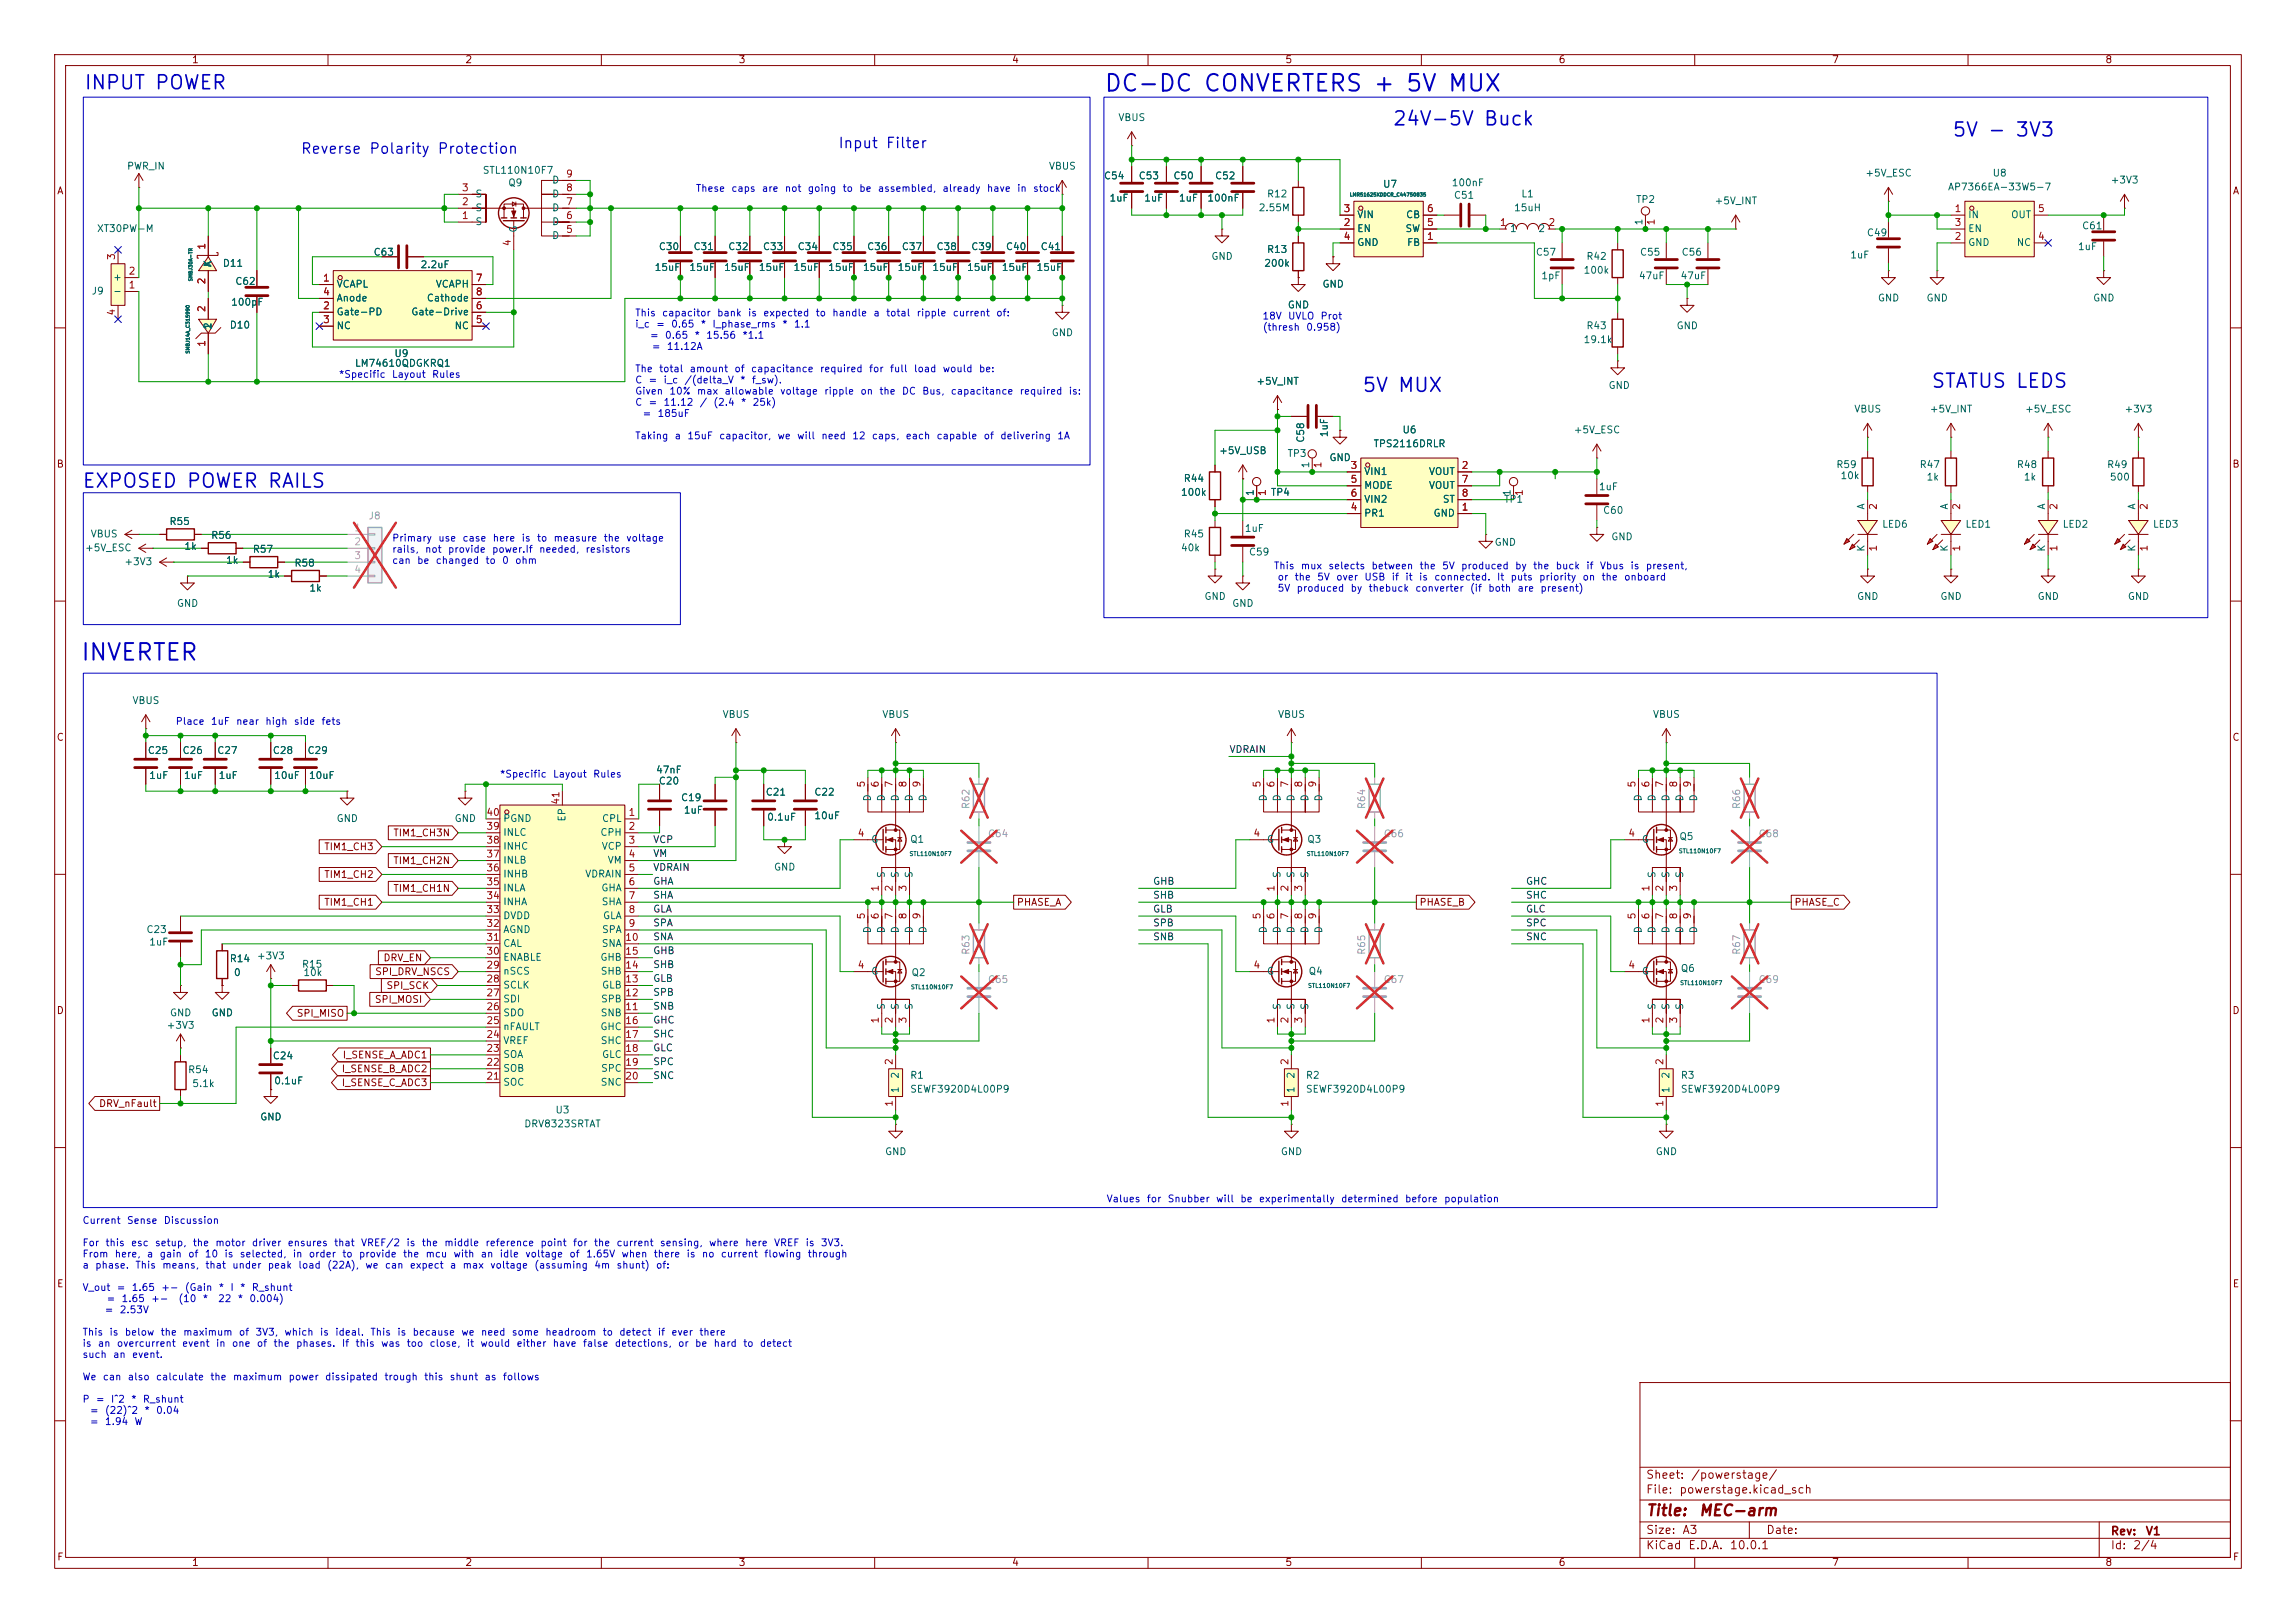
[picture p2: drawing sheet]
<svg xmlns="http://www.w3.org/2000/svg" width="420mm" height="297mm" viewBox="0 0 420 297" stroke-linecap="round" stroke-linejoin="round" font-family="sans-serif">
<defs><g id="words">
<g font-size="3" fill="#0000c2">
<text x="201.8" y="17.5">DC-DC CONVERTERS + 5V MUX</text>
<text x="14.6" y="121.6">INVERTER</text>
</g>
<g font-size="2.5" fill="#0000c2">
<text x="15.3" y="17">INPUT POWER</text>
<text x="254.6" y="23.6">24V-5V Buck</text>
<text x="357" y="25.6">5V - 3V3</text>
<text x="353.1" y="71.6">STATUS LEDS</text>
<text x="249.1" y="72.4">5V MUX</text>
<text x="14.9" y="89.9">EXPOSED POWER RAILS</text>
</g>
<g font-size="2" fill="#840000">
<text x="301" y="277.9">Title:</text>
<text x="310.6" y="277.9">MEC-arm</text>
</g>
<g font-size="1.9" fill="#0000c2">
<text x="54.9" y="28.6">Reverse Polarity Protection</text>
<text x="153.2" y="27.6">Input Filter</text>
</g>
<g font-size="1.5" fill="#840000">
<text x="301" y="273.7">File:</text>
<text x="301" y="271">Sheet:</text>
<text x="307.1" y="273.7">powerstage.kicad_sch</text>
<text x="309.2" y="271">/powerstage/</text>
<text x="301" y="281.1">Size:</text>
<text x="307.6" y="281.1">A3</text>
<text x="323" y="281.1">Date:</text>
<text x="386" y="281.3">Rev:</text>
<text x="392.4" y="281.3">V1</text>
<text x="301" y="283.9">KiCad</text>
<text x="308.7" y="283.9">E.D.A.</text>
<text x="316.3" y="283.9">10.0.1</text>
<text x="386" y="283.9">Id:</text>
<text x="390.1" y="283.9">2/4</text>
</g>
<g font-size="1.3" fill="#840000">
<text x="35" y="11.9">1</text>
<text x="85" y="11.9">2</text>
<text x="135" y="11.9">3</text>
<text x="185" y="11.9">4</text>
<text x="235" y="11.9">5</text>
<text x="285" y="11.9">6</text>
<text x="335" y="11.9">7</text>
<text x="385" y="11.9">8</text>
<text x="10.3" y="35.9">A</text>
<text x="408.3" y="35.9">A</text>
<text x="10.3" y="85.9">B</text>
<text x="408.2" y="85.9">B</text>
<text x="10.3" y="135.9">C</text>
<text x="408.2" y="135.9">C</text>
<text x="59.2" y="155.9">TIM1_CH3</text>
<text x="71.8" y="153.4">TIM1_CH3N</text>
<text x="59.2" y="161">TIM1_CH2</text>
<text x="71.8" y="158.4">TIM1_CH2N</text>
<text x="59.2" y="166.1">TIM1_CH1</text>
<text x="71.8" y="163.5">TIM1_CH1N</text>
<text x="185.9" y="166.1">PHASE_A</text>
<text x="259.6" y="166.1">PHASE_B</text>
<text x="328.1" y="166.1">PHASE_C</text>
<text x="68.5" y="178.8">SPI_DRV_NSCS</text>
<text x="70" y="176.2">DRV_EN</text>
<text x="10.3" y="185.9">D</text>
<text x="68.5" y="183.8">SPI_MOSI</text>
<text x="70.6" y="181.3">SPI_SCK</text>
<text x="408.2" y="185.9">D</text>
<text x="54.2" y="186.4">SPI_MISO</text>
<text x="62.4" y="196.5">I_SENSE_B_ADC2</text>
<text x="62.6" y="194">I_SENSE_A_ADC1</text>
<text x="18" y="202.9">DRV_nFault</text>
<text x="62.4" y="199.1">I_SENSE_C_ADC3</text>
<text x="10.3" y="235.9">E</text>
<text x="408.3" y="235.9">E</text>
<text x="10.3" y="285.9">F</text>
<text x="35" y="286.9">1</text>
<text x="85" y="286.9">2</text>
<text x="135" y="286.9">3</text>
<text x="185" y="286.9">4</text>
<text x="235" y="286.9">5</text>
<text x="285" y="286.9">6</text>
<text x="335" y="286.9">7</text>
<text x="385" y="286.9">8</text>
<text x="408.3" y="285.9">F</text>
</g>
<g font-size="1.3" fill="#006464">
<text x="204.5" y="22.5">VBUS</text>
<text x="23.1" y="31.3">PWR_IN</text>
<text x="88.2" y="32.1">STL110N10F7</text>
<text x="92.9" y="34.4">Q9</text>
<text x="100.9" y="33.9">D</text>
<text x="191.8" y="31.3">VBUS</text>
<text x="201.8" y="33.1">C54</text>
<text x="208.2" y="33.1">C53</text>
<text x="214.5" y="33.1">C50</text>
<text x="222.2" y="33.1">C52</text>
<text x="252.9" y="34.6">U7</text>
<text x="265.4" y="34.4">100nF</text>
<text x="341.1" y="32.6">+5V_ESC</text>
<text x="356.2" y="35.2">AP7366EA-33W5-7</text>
<text x="364.4" y="32.6">U8</text>
<text x="386" y="33.9">+3V3</text>
<text x="86.9" y="41.5">S</text>
<text x="86.9" y="39">S</text>
<text x="86.9" y="36.4">S</text>
<text x="100.9" y="41.5">D</text>
<text x="100.9" y="39">D</text>
<text x="100.9" y="36.4">D</text>
<text x="202.8" y="37.2">1uF</text>
<text x="209.2" y="37.2">1uF</text>
<text x="215.5" y="37.2">1uF</text>
<text x="220.7" y="37.2">100nF</text>
<text x="230.1" y="39">2.55M</text>
<text x="231.7" y="36.4">R12</text>
<text x="248.2" y="40.2">VIN</text>
<text x="257.1" y="40.2">CB</text>
<text x="265.8" y="36.7">C51</text>
<text x="276.8" y="39">15uH</text>
<text x="278.2" y="36.4">L1</text>
<text x="299.2" y="37.4">TP2</text>
<text x="300.7" y="41.3" transform="rotate(-90 300.7 41.3)">1</text>
<text x="313.5" y="37.7">+5V_INT</text>
<text x="359.9" y="40.2">IN</text>
<text x="367.8" y="40.2">OUT</text>
<text x="17.6" y="42.8">XT30PW-M</text>
<text x="68.2" y="47.1">C63</text>
<text x="94.8" y="42.7" transform="rotate(-90 94.8 42.7)">G</text>
<text x="100.9" y="44">D</text>
<text x="120.4" y="46.1">C30</text>
<text x="126.8" y="46.1">C31</text>
<text x="133.1" y="46.1">C32</text>
<text x="139.5" y="46.1">C33</text>
<text x="145.8" y="46.1">C34</text>
<text x="152.2" y="46.1">C35</text>
<text x="158.5" y="46.1">C36</text>
<text x="164.9" y="46.1">C37</text>
<text x="171.2" y="46.1">C38</text>
<text x="177.6" y="46.1">C39</text>
<text x="183.9" y="46.1">C40</text>
<text x="190.3" y="46.1">C41</text>
<text x="221.5" y="47.9">GND</text>
<text x="231.7" y="46.6">R13</text>
<text x="248.2" y="42.8">EN</text>
<text x="248.2" y="45.3">GND</text>
<text x="257" y="42.8">SW</text>
<text x="257.3" y="45.3">FB</text>
<text x="276.1" y="42.8">1</text>
<text x="280.8" y="47.1">C57</text>
<text x="281.3" y="42.8">2</text>
<text x="290.1" y="47.9">R42</text>
<text x="299.9" y="47.1">C55</text>
<text x="307.5" y="47.1">C56</text>
<text x="338.3" y="47.6">1uF</text>
<text x="341.4" y="43.5">C49</text>
<text x="359.9" y="45.3">GND</text>
<text x="359.9" y="42.8">EN</text>
<text x="368.8" y="45.3">NC</text>
<text x="380" y="46.1">1uF</text>
<text x="380.8" y="42.3">C61</text>
<text x="20.6" y="51.7">+</text>
<text x="39" y="49" transform="rotate(-90 39 49)">A</text>
<text x="39" y="49" transform="rotate(-90 39 49)">K</text>
<text x="40.6" y="49.1">D11</text>
<text x="42.9" y="52.4">C62</text>
<text x="61.5" y="52.9">VCAPL</text>
<text x="76.8" y="49.4">2.2uF</text>
<text x="79.6" y="52.9">VCAPH</text>
<text x="119.6" y="49.9">15uF</text>
<text x="126" y="49.9">15uF</text>
<text x="132.3" y="49.9">15uF</text>
<text x="138.7" y="49.9">15uF</text>
<text x="145" y="49.9">15uF</text>
<text x="151.4" y="49.9">15uF</text>
<text x="157.7" y="49.9">15uF</text>
<text x="164.1" y="49.9">15uF</text>
<text x="170.4" y="49.9">15uF</text>
<text x="176.8" y="49.9">15uF</text>
<text x="183.1" y="49.9">15uF</text>
<text x="189.5" y="49.9">15uF</text>
<text x="231.1" y="49.1">200k</text>
<text x="241.8" y="52.9">GND</text>
<text x="281.8" y="51.4">1pF</text>
<text x="289.6" y="50.4">100k</text>
<text x="299.7" y="51.4">47uF</text>
<text x="307.3" y="51.4">47uF</text>
<text x="16.7" y="54.2">J9</text>
<text x="20.6" y="54.2">-</text>
<text x="42.2" y="56.2">100pF</text>
<text x="61.5" y="55.5">Anode</text>
<text x="61.5" y="58">Gate-PD</text>
<text x="75.1" y="58">Gate-Drive</text>
<text x="78" y="55.5">Cathode</text>
<text x="235.5" y="56.7">GND</text>
<text x="343.4" y="55.5">GND</text>
<text x="352.3" y="55.5">GND</text>
<text x="382.8" y="55.5">GND</text>
<text x="39" y="60.5" transform="rotate(-90 39 60.5)">1</text>
<text x="39" y="60.3" transform="rotate(-90 39 60.3)">2</text>
<text x="41.9" y="60.4">D10</text>
<text x="61.5" y="60.6">NC</text>
<text x="72" y="65.6">U9</text>
<text x="83" y="60.6">NC</text>
<text x="192.3" y="61.8">GND</text>
<text x="289.6" y="63.1">19.1k</text>
<text x="290.1" y="60.6">R43</text>
<text x="306.6" y="60.6">GND</text>
<text x="64.8" y="67.4">LM74610QDGKRQ1</text>
<text x="229.7" y="70.7">+5V_INT</text>
<text x="294.1" y="71.5">GND</text>
<text x="339.1" y="75.8">VBUS</text>
<text x="352.9" y="75.8">+5V_INT</text>
<text x="370.3" y="75.8">+5V_ESC</text>
<text x="388.5" y="75.8">+3V3</text>
<text x="222.9" y="83.4">+5V_USB</text>
<text x="235.4" y="83.9">TP3</text>
<text x="238.9" y="81.1" transform="rotate(-90 238.9 81.1)">C58</text>
<text x="243.2" y="80.1" transform="rotate(-90 243.2 80.1)">1uF</text>
<text x="251.1" y="82.1">TPS2116DRLR</text>
<text x="256.4" y="79.6">U6</text>
<text x="287.8" y="79.6">+5V_ESC</text>
<text x="216.4" y="88.5">R44</text>
<text x="239.8" y="85.8" transform="rotate(-90 239.8 85.8)">1</text>
<text x="243.1" y="84.7">GND</text>
<text x="249.4" y="87.2">VIN1</text>
<text x="249.4" y="89.8">MODE</text>
<text x="261.3" y="87.2">VOUT</text>
<text x="261.3" y="89.8">VOUT</text>
<text x="335.8" y="86">R59</text>
<text x="336.6" y="88">10k</text>
<text x="351" y="86">R47</text>
<text x="352.3" y="88.2">1k</text>
<text x="368.8" y="86">R48</text>
<text x="370.1" y="88.2">1k</text>
<text x="385.3" y="86">R49</text>
<text x="385.8" y="88.2">500</text>
<text x="215.9" y="91">100k</text>
<text x="229.6" y="90.9" transform="rotate(-90 229.6 90.9)">1</text>
<text x="232.4" y="91">TP4</text>
<text x="249.4" y="94.8">PR1</text>
<text x="249.4" y="92.3">VIN2</text>
<text x="262.1" y="94.8">GND</text>
<text x="263.8" y="92.3">ST</text>
<text x="275" y="92.3">TP1</text>
<text x="276.6" y="90.9" transform="rotate(-90 276.6 90.9)">1</text>
<text x="292.4" y="90">1uF</text>
<text x="293.1" y="94.3">C60</text>
<text x="341.4" y="93.4" transform="rotate(-90 341.4 93.4)">A</text>
<text x="356.6" y="93.4" transform="rotate(-90 356.6 93.4)">A</text>
<text x="374.4" y="93.4" transform="rotate(-90 374.4 93.4)">A</text>
<text x="390.9" y="93.4" transform="rotate(-90 390.9 93.4)">A</text>
<text x="15.5" y="101.2">+5V_ESC</text>
<text x="16.5" y="98.7">VBUS</text>
<text x="30.9" y="96.4">R55</text>
<text x="33.6" y="100.9">1k</text>
<text x="38.5" y="98.9">R56</text>
<text x="46.1" y="101.4">R57</text>
<text x="215.9" y="101.2">40k</text>
<text x="216.4" y="98.7">R45</text>
<text x="227.6" y="97.6">1uF</text>
<text x="228.4" y="102">C59</text>
<text x="273.3" y="100.2">GND</text>
<text x="294.6" y="99.2">GND</text>
<text x="341.4" y="101.1" transform="rotate(-90 341.4 101.1)">K</text>
<text x="344.2" y="96.9">LED6</text>
<text x="356.6" y="101.1" transform="rotate(-90 356.6 101.1)">K</text>
<text x="359.4" y="96.9">LED1</text>
<text x="374.4" y="101.1" transform="rotate(-90 374.4 101.1)">K</text>
<text x="377.2" y="96.9">LED2</text>
<text x="390.9" y="101.1" transform="rotate(-90 390.9 101.1)">K</text>
<text x="393.7" y="96.9">LED3</text>
<text x="22.6" y="103.7">+3V3</text>
<text x="41.2" y="103.5">1k</text>
<text x="48.9" y="106">1k</text>
<text x="53.8" y="104">R58</text>
<text x="32.3" y="111.4">GND</text>
<text x="56.5" y="108.6">1k</text>
<text x="220.2" y="110.1">GND</text>
<text x="225.3" y="111.4">GND</text>
<text x="339.6" y="110.1">GND</text>
<text x="354.8" y="110.1">GND</text>
<text x="372.6" y="110.1">GND</text>
<text x="389.1" y="110.1">GND</text>
<text x="24.1" y="129.1">VBUS</text>
<text x="132.1" y="131.7">VBUS</text>
<text x="161.3" y="131.7">VBUS</text>
<text x="233.7" y="131.7">VBUS</text>
<text x="302.2" y="131.7">VBUS</text>
<text x="26.9" y="138.3">C25</text>
<text x="27.2" y="142.8">1uF</text>
<text x="33.3" y="138.3">C26</text>
<text x="33.5" y="142.8">1uF</text>
<text x="39.6" y="138.3">C27</text>
<text x="39.9" y="142.8">1uF</text>
<text x="49.8" y="138.3">C28</text>
<text x="50" y="142.8">10uF</text>
<text x="56.1" y="138.3">C29</text>
<text x="56.4" y="142.8">10uF</text>
<text x="119.9" y="141.8">47nF</text>
<text x="120.4" y="143.9">C20</text>
<text x="124.5" y="146.9">C19</text>
<text x="125" y="149.2">1uF</text>
<text x="140" y="145.9">C21</text>
<text x="148.9" y="145.9">C22</text>
<text x="159.6" y="146.8" transform="rotate(-90 159.6 146.8)">D</text>
<text x="162.2" y="146.8" transform="rotate(-90 162.2 146.8)">D</text>
<text x="164.7" y="146.8" transform="rotate(-90 164.7 146.8)">D</text>
<text x="167.2" y="146.8" transform="rotate(-90 167.2 146.8)">D</text>
<text x="169.8" y="146.8" transform="rotate(-90 169.8 146.8)">D</text>
<text x="232" y="146.8" transform="rotate(-90 232 146.8)">D</text>
<text x="234.5" y="146.8" transform="rotate(-90 234.5 146.8)">D</text>
<text x="237.1" y="146.8" transform="rotate(-90 237.1 146.8)">D</text>
<text x="239.6" y="146.8" transform="rotate(-90 239.6 146.8)">D</text>
<text x="242.2" y="146.8" transform="rotate(-90 242.2 146.8)">D</text>
<text x="300.6" y="146.8" transform="rotate(-90 300.6 146.8)">D</text>
<text x="303.1" y="146.8" transform="rotate(-90 303.1 146.8)">D</text>
<text x="305.7" y="146.8" transform="rotate(-90 305.7 146.8)">D</text>
<text x="308.2" y="146.8" transform="rotate(-90 308.2 146.8)">D</text>
<text x="310.7" y="146.8" transform="rotate(-90 310.7 146.8)">D</text>
<text x="61.5" y="150.7">GND</text>
<text x="83.1" y="150.7">GND</text>
<text x="91.9" y="155.8">INHC</text>
<text x="91.9" y="153.3">INLC</text>
<text x="91.9" y="150.7">PGND</text>
<text x="103.7" y="150.5" transform="rotate(-90 103.7 150.5)">EP</text>
<text x="109.7" y="153.3">CPH</text>
<text x="110" y="155.8">VCP</text>
<text x="110" y="150.7">CPL</text>
<text x="140.2" y="150.5">0.1uF</text>
<text x="148.9" y="150.2">10uF</text>
<text x="159.3" y="154.5">G</text>
<text x="166.4" y="154.5">Q1</text>
<text x="231.6" y="154.5">G</text>
<text x="239" y="154.5">Q3</text>
<text x="300.2" y="154.5">G</text>
<text x="307.1" y="154">Q5</text>
<text x="91.9" y="160.9">INHB</text>
<text x="91.9" y="158.3">INLB</text>
<text x="106.9" y="160.9">VDRAIN</text>
<text x="111" y="158.3">VM</text>
<text x="141.5" y="159.6">GND</text>
<text x="162.2" y="160.8" transform="rotate(-90 162.2 160.8)">S</text>
<text x="164.7" y="160.8" transform="rotate(-90 164.7 160.8)">S</text>
<text x="167.2" y="160.8" transform="rotate(-90 167.2 160.8)">S</text>
<text x="234.5" y="160.8" transform="rotate(-90 234.5 160.8)">S</text>
<text x="237.1" y="160.8" transform="rotate(-90 237.1 160.8)">S</text>
<text x="239.6" y="160.8" transform="rotate(-90 239.6 160.8)">S</text>
<text x="303.1" y="160.8" transform="rotate(-90 303.1 160.8)">S</text>
<text x="305.7" y="160.8" transform="rotate(-90 305.7 160.8)">S</text>
<text x="308.2" y="160.8" transform="rotate(-90 308.2 160.8)">S</text>
<text x="91.9" y="166">INHA</text>
<text x="91.9" y="163.4">INLA</text>
<text x="109.9" y="163.4">GHA</text>
<text x="110" y="166">SHA</text>
<text x="26.7" y="171">C23</text>
<text x="27.2" y="173.3">1uF</text>
<text x="91.9" y="173.6">CAL</text>
<text x="91.9" y="171">AGND</text>
<text x="91.9" y="168.5">DVDD</text>
<text x="110" y="173.6">SNA</text>
<text x="110" y="171">SPA</text>
<text x="110.2" y="168.5">GLA</text>
<text x="159.6" y="170.9" transform="rotate(-90 159.6 170.9)">D</text>
<text x="162.2" y="170.9" transform="rotate(-90 162.2 170.9)">D</text>
<text x="164.7" y="170.9" transform="rotate(-90 164.7 170.9)">D</text>
<text x="167.2" y="170.9" transform="rotate(-90 167.2 170.9)">D</text>
<text x="169.8" y="170.9" transform="rotate(-90 169.8 170.9)">D</text>
<text x="232" y="170.9" transform="rotate(-90 232 170.9)">D</text>
<text x="234.5" y="170.9" transform="rotate(-90 234.5 170.9)">D</text>
<text x="237.1" y="170.9" transform="rotate(-90 237.1 170.9)">D</text>
<text x="239.6" y="170.9" transform="rotate(-90 239.6 170.9)">D</text>
<text x="242.2" y="170.9" transform="rotate(-90 242.2 170.9)">D</text>
<text x="300.6" y="170.9" transform="rotate(-90 300.6 170.9)">D</text>
<text x="303.1" y="170.9" transform="rotate(-90 303.1 170.9)">D</text>
<text x="305.7" y="170.9" transform="rotate(-90 305.7 170.9)">D</text>
<text x="308.2" y="170.9" transform="rotate(-90 308.2 170.9)">D</text>
<text x="310.7" y="170.9" transform="rotate(-90 310.7 170.9)">D</text>
<text x="41.9" y="176.4">R14</text>
<text x="42.7" y="178.9">0</text>
<text x="46.9" y="175.9">+3V3</text>
<text x="55.1" y="177.4">R15</text>
<text x="55.4" y="178.9">10k</text>
<text x="91.9" y="178.7">nSCS</text>
<text x="91.9" y="176.1">ENABLE</text>
<text x="109.7" y="176.1">GHB</text>
<text x="109.8" y="178.7">SHB</text>
<text x="159.3" y="178.7">G</text>
<text x="166.6" y="178.9">Q2</text>
<text x="231.6" y="178.7">G</text>
<text x="239.3" y="178.7">Q4</text>
<text x="300.2" y="178.7">G</text>
<text x="307.3" y="178.2">Q6</text>
<text x="91.9" y="183.7">SDI</text>
<text x="91.9" y="181.2">SCLK</text>
<text x="109.8" y="183.7">SPB</text>
<text x="110" y="181.2">GLB</text>
<text x="162.2" y="184.9" transform="rotate(-90 162.2 184.9)">S</text>
<text x="164.7" y="184.9" transform="rotate(-90 164.7 184.9)">S</text>
<text x="167.2" y="184.9" transform="rotate(-90 167.2 184.9)">S</text>
<text x="234.5" y="184.9" transform="rotate(-90 234.5 184.9)">S</text>
<text x="237.1" y="184.9" transform="rotate(-90 237.1 184.9)">S</text>
<text x="239.6" y="184.9" transform="rotate(-90 239.6 184.9)">S</text>
<text x="303.1" y="184.9" transform="rotate(-90 303.1 184.9)">S</text>
<text x="305.7" y="184.9" transform="rotate(-90 305.7 184.9)">S</text>
<text x="308.2" y="184.9" transform="rotate(-90 308.2 184.9)">S</text>
<text x="30.4" y="188.6">+3V3</text>
<text x="31" y="186.3">GND</text>
<text x="38.6" y="186.3">GND</text>
<text x="91.9" y="191.4">VREF</text>
<text x="91.9" y="188.8">nFAULT</text>
<text x="91.9" y="186.3">SDO</text>
<text x="109.7" y="188.8">GHC</text>
<text x="109.8" y="186.3">SNB</text>
<text x="109.8" y="191.4">SHC</text>
<text x="34.3" y="196.7">R54</text>
<text x="49.8" y="194.2">C24</text>
<text x="91.9" y="196.4">SOB</text>
<text x="91.9" y="193.9">SOA</text>
<text x="109.8" y="196.4">SPC</text>
<text x="110" y="193.9">GLC</text>
<text x="164.7" y="197.5" transform="rotate(-90 164.7 197.5)">2</text>
<text x="166.4" y="197.7">R1</text>
<text x="237.1" y="197.5" transform="rotate(-90 237.1 197.5)">2</text>
<text x="238.8" y="197.7">R2</text>
<text x="305.7" y="197.5" transform="rotate(-90 305.7 197.5)">2</text>
<text x="307.3" y="197.7">R3</text>
<text x="35.1" y="199.2">5.1k</text>
<text x="50" y="198.7">0.1uF</text>
<text x="91.9" y="199">SOC</text>
<text x="109.8" y="199">SNC</text>
<text x="164.7" y="200.2" transform="rotate(-90 164.7 200.2)">1</text>
<text x="166.4" y="200.3">SEWF3920D4L00P9</text>
<text x="237.1" y="200.2" transform="rotate(-90 237.1 200.2)">1</text>
<text x="238.8" y="200.3">SEWF3920D4L00P9</text>
<text x="305.7" y="200.2" transform="rotate(-90 305.7 200.2)">1</text>
<text x="307.3" y="200.3">SEWF3920D4L00P9</text>
<text x="47.5" y="205.3">GND</text>
<text x="95.8" y="206.6">DRV8323SRTAT</text>
<text x="101.5" y="204.1">U3</text>
<text x="161.8" y="211.7">GND</text>
<text x="234.2" y="211.7">GND</text>
<text x="302.8" y="211.7">GND</text>
</g>
<g font-size="1.3" fill="#a90000">
<text x="84.4" y="35.3">3</text>
<text x="103.4" y="35.3">8</text>
<text x="103.4" y="32.8">9</text>
<text x="84.4" y="40.4">1</text>
<text x="84.4" y="37.8">2</text>
<text x="103.4" y="40.4">6</text>
<text x="103.4" y="37.8">7</text>
<text x="245.7" y="41.7">2</text>
<text x="245.7" y="39.1">3</text>
<text x="260.9" y="41.7">5</text>
<text x="260.9" y="39.1">6</text>
<text x="274.2" y="41.7">1</text>
<text x="283.1" y="41.7">2</text>
<text x="303" y="41.3" transform="rotate(-90 303 41.3)">1</text>
<text x="357.4" y="39.1">1</text>
<text x="357.4" y="41.7">3</text>
<text x="372.7" y="39.1">5</text>
<text x="21.3" y="47.7" transform="rotate(-90 21.3 47.7)">3</text>
<text x="37.8" y="45.8" transform="rotate(-90 37.8 45.8)">1</text>
<text x="93.7" y="45.2" transform="rotate(-90 93.7 45.2)">4</text>
<text x="103.4" y="42.9">5</text>
<text x="245.7" y="44.2">4</text>
<text x="260.9" y="44.2">1</text>
<text x="357.4" y="44.2">2</text>
<text x="372.7" y="44.2">4</text>
<text x="23.4" y="53.1">1</text>
<text x="23.4" y="50.5">2</text>
<text x="37.8" y="52.1" transform="rotate(-90 37.8 52.1)">2</text>
<text x="59" y="51.8">1</text>
<text x="86.9" y="51.8">7</text>
<text x="21.3" y="57.9" transform="rotate(-90 21.3 57.9)">4</text>
<text x="37.8" y="57.2" transform="rotate(-90 37.8 57.2)">2</text>
<text x="59" y="59.4">3</text>
<text x="59" y="54.4">4</text>
<text x="59" y="56.9">2</text>
<text x="86.9" y="59.4">5</text>
<text x="86.9" y="56.9">6</text>
<text x="86.9" y="54.4">8</text>
<text x="37.8" y="63.6" transform="rotate(-90 37.8 63.6)">1</text>
<text x="242" y="85.8" transform="rotate(-90 242 85.8)">1</text>
<text x="246.9" y="86.1">3</text>
<text x="246.9" y="88.6">5</text>
<text x="267.3" y="86.1">2</text>
<text x="267.3" y="88.6">7</text>
<text x="231.9" y="90.9" transform="rotate(-90 231.9 90.9)">1</text>
<text x="246.9" y="93.7">4</text>
<text x="246.9" y="91.2">6</text>
<text x="267.3" y="93.7">1</text>
<text x="267.3" y="91.2">8</text>
<text x="278.8" y="90.9" transform="rotate(-90 278.8 90.9)">1</text>
<text x="343.6" y="93.4" transform="rotate(-90 343.6 93.4)">2</text>
<text x="358.9" y="93.4" transform="rotate(-90 358.9 93.4)">2</text>
<text x="376.6" y="93.4" transform="rotate(-90 376.6 93.4)">2</text>
<text x="393.1" y="93.4" transform="rotate(-90 393.1 93.4)">2</text>
<text x="343.6" y="101" transform="rotate(-90 343.6 101)">1</text>
<text x="358.9" y="101" transform="rotate(-90 358.9 101)">1</text>
<text x="376.6" y="101" transform="rotate(-90 376.6 101)">1</text>
<text x="393.1" y="101" transform="rotate(-90 393.1 101)">1</text>
<text x="88.9" y="149.6">40</text>
<text x="102.6" y="147.4" transform="rotate(-90 102.6 147.4)">41</text>
<text x="114.9" y="149.6">1</text>
<text x="158.5" y="144.2" transform="rotate(-90 158.5 144.2)">5</text>
<text x="161" y="144.2" transform="rotate(-90 161 144.2)">6</text>
<text x="163.6" y="144.2" transform="rotate(-90 163.6 144.2)">7</text>
<text x="166.1" y="144.2" transform="rotate(-90 166.1 144.2)">8</text>
<text x="168.7" y="144.2" transform="rotate(-90 168.7 144.2)">9</text>
<text x="230.9" y="144.2" transform="rotate(-90 230.9 144.2)">5</text>
<text x="233.4" y="144.2" transform="rotate(-90 233.4 144.2)">6</text>
<text x="236" y="144.2" transform="rotate(-90 236 144.2)">7</text>
<text x="238.5" y="144.2" transform="rotate(-90 238.5 144.2)">8</text>
<text x="241" y="144.2" transform="rotate(-90 241 144.2)">9</text>
<text x="299.5" y="144.2" transform="rotate(-90 299.5 144.2)">5</text>
<text x="302" y="144.2" transform="rotate(-90 302 144.2)">6</text>
<text x="304.5" y="144.2" transform="rotate(-90 304.5 144.2)">7</text>
<text x="307.1" y="144.2" transform="rotate(-90 307.1 144.2)">8</text>
<text x="309.6" y="144.2" transform="rotate(-90 309.6 144.2)">9</text>
<text x="88.9" y="154.7">38</text>
<text x="88.9" y="152.1">39</text>
<text x="114.9" y="152.1">2</text>
<text x="114.9" y="154.7">3</text>
<text x="156.8" y="153.4">4</text>
<text x="229.2" y="153.4">4</text>
<text x="297.7" y="153.4">4</text>
<text x="88.9" y="159.8">36</text>
<text x="88.9" y="157.2">37</text>
<text x="114.9" y="157.2">4</text>
<text x="114.9" y="159.8">5</text>
<text x="88.9" y="167.4">33</text>
<text x="88.9" y="164.8">34</text>
<text x="88.9" y="162.3">35</text>
<text x="114.9" y="162.3">6</text>
<text x="114.9" y="164.8">7</text>
<text x="114.9" y="167.4">8</text>
<text x="161" y="163.3" transform="rotate(-90 161 163.3)">1</text>
<text x="163.6" y="163.3" transform="rotate(-90 163.6 163.3)">2</text>
<text x="166.1" y="163.3" transform="rotate(-90 166.1 163.3)">3</text>
<text x="233.4" y="163.3" transform="rotate(-90 233.4 163.3)">1</text>
<text x="236" y="163.3" transform="rotate(-90 236 163.3)">2</text>
<text x="238.5" y="163.3" transform="rotate(-90 238.5 163.3)">3</text>
<text x="302" y="163.3" transform="rotate(-90 302 163.3)">1</text>
<text x="304.5" y="163.3" transform="rotate(-90 304.5 163.3)">2</text>
<text x="307.1" y="163.3" transform="rotate(-90 307.1 163.3)">3</text>
<text x="88.9" y="172.5">31</text>
<text x="88.9" y="169.9">32</text>
<text x="114.3" y="172.5">10</text>
<text x="114.9" y="169.9">9</text>
<text x="158.5" y="168.3" transform="rotate(-90 158.5 168.3)">5</text>
<text x="161" y="168.3" transform="rotate(-90 161 168.3)">6</text>
<text x="163.6" y="168.3" transform="rotate(-90 163.6 168.3)">7</text>
<text x="166.1" y="168.3" transform="rotate(-90 166.1 168.3)">8</text>
<text x="168.7" y="168.3" transform="rotate(-90 168.7 168.3)">9</text>
<text x="230.9" y="168.3" transform="rotate(-90 230.9 168.3)">5</text>
<text x="233.4" y="168.3" transform="rotate(-90 233.4 168.3)">6</text>
<text x="236" y="168.3" transform="rotate(-90 236 168.3)">7</text>
<text x="238.5" y="168.3" transform="rotate(-90 238.5 168.3)">8</text>
<text x="241" y="168.3" transform="rotate(-90 241 168.3)">9</text>
<text x="299.5" y="168.3" transform="rotate(-90 299.5 168.3)">5</text>
<text x="302" y="168.3" transform="rotate(-90 302 168.3)">6</text>
<text x="304.5" y="168.3" transform="rotate(-90 304.5 168.3)">7</text>
<text x="307.1" y="168.3" transform="rotate(-90 307.1 168.3)">8</text>
<text x="309.6" y="168.3" transform="rotate(-90 309.6 168.3)">9</text>
<text x="88.9" y="177.5">29</text>
<text x="88.9" y="175">30</text>
<text x="114.3" y="177.5">14</text>
<text x="114.3" y="175">15</text>
<text x="156.8" y="177.5">4</text>
<text x="229.2" y="177.5">4</text>
<text x="297.7" y="177.5">4</text>
<text x="88.9" y="185.2">26</text>
<text x="88.9" y="182.6">27</text>
<text x="88.9" y="180.1">28</text>
<text x="114.3" y="185.2">11</text>
<text x="114.3" y="182.6">12</text>
<text x="114.3" y="180.1">13</text>
<text x="88.9" y="190.2">24</text>
<text x="88.9" y="187.7">25</text>
<text x="114.3" y="187.7">16</text>
<text x="114.3" y="190.2">17</text>
<text x="161" y="187.4" transform="rotate(-90 161 187.4)">1</text>
<text x="163.6" y="187.4" transform="rotate(-90 163.6 187.4)">2</text>
<text x="166.1" y="187.4" transform="rotate(-90 166.1 187.4)">3</text>
<text x="233.4" y="187.4" transform="rotate(-90 233.4 187.4)">1</text>
<text x="236" y="187.4" transform="rotate(-90 236 187.4)">2</text>
<text x="238.5" y="187.4" transform="rotate(-90 238.5 187.4)">3</text>
<text x="302" y="187.4" transform="rotate(-90 302 187.4)">1</text>
<text x="304.5" y="187.4" transform="rotate(-90 304.5 187.4)">2</text>
<text x="307.1" y="187.4" transform="rotate(-90 307.1 187.4)">3</text>
<text x="88.9" y="197.9">21</text>
<text x="88.9" y="195.3">22</text>
<text x="88.9" y="192.8">23</text>
<text x="114.3" y="192.8">18</text>
<text x="114.3" y="195.3">19</text>
<text x="114.3" y="197.9">20</text>
<text x="163.6" y="195" transform="rotate(-90 163.6 195)">2</text>
<text x="236" y="195" transform="rotate(-90 236 195)">2</text>
<text x="304.5" y="195" transform="rotate(-90 304.5 195)">2</text>
<text x="163.6" y="202.6" transform="rotate(-90 163.6 202.6)">1</text>
<text x="236" y="202.6" transform="rotate(-90 236 202.6)">1</text>
<text x="304.5" y="202.6" transform="rotate(-90 304.5 202.6)">1</text>
</g>
<g font-size="1.3" fill="#0000c2">
<text x="127.2" y="35.4">These</text>
<text x="133.7" y="35.4">caps</text>
<text x="139.3" y="35.4">are</text>
<text x="143.4" y="35.4">not</text>
<text x="147.6" y="35.4">going</text>
<text x="154" y="35.4">to</text>
<text x="157.1" y="35.4">be</text>
<text x="160.5" y="35.4">assembled,</text>
<text x="172.3" y="35.4">already</text>
<text x="180.4" y="35.4">have</text>
<text x="185.9" y="35.4">in</text>
<text x="188.9" y="35.4">stock</text>
<text x="116.1" y="58.2">This</text>
<text x="121" y="58.2">capacitor</text>
<text x="131.1" y="58.2">bank</text>
<text x="136.7" y="58.2">is</text>
<text x="139.5" y="58.2">expected</text>
<text x="149.1" y="58.2">to</text>
<text x="152.1" y="58.2">handle</text>
<text x="159.7" y="58.2">a</text>
<text x="162" y="58.2">total</text>
<text x="167.6" y="58.2">ripple</text>
<text x="174.2" y="58.2">current</text>
<text x="182.1" y="58.2">of:</text>
<text x="230.8" y="58.8">18V</text>
<text x="235.5" y="58.8">UVLO</text>
<text x="241.4" y="58.8">Prot</text>
<text x="116.1" y="60.2">i_c</text>
<text x="118.8" y="62.3">=</text>
<text x="119.1" y="64.3">=</text>
<text x="119.9" y="60.2">=</text>
<text x="121.5" y="62.3">0.65</text>
<text x="121.9" y="64.3">11.12A</text>
<text x="122.7" y="60.2">0.65</text>
<text x="126.9" y="62.3">*</text>
<text x="128.1" y="60.2">*</text>
<text x="129.1" y="62.3">15.56</text>
<text x="130.2" y="60.2">I_phase_rms</text>
<text x="135.7" y="62.3">*1.1</text>
<text x="143" y="60.2">*</text>
<text x="145.1" y="60.2">1.1</text>
<text x="230.9" y="60.8">(thresh</text>
<text x="238.8" y="60.8">0.958)</text>
<text x="61.9" y="69.4">*Specific</text>
<text x="71.6" y="69.4">Layout</text>
<text x="78.9" y="69.4">Rules</text>
<text x="116.1" y="68.4">The</text>
<text x="116.1" y="70.5">C</text>
<text x="118.5" y="70.5">=</text>
<text x="120.5" y="68.4">total</text>
<text x="121.3" y="70.5">i_c</text>
<text x="125.1" y="70.5">/(delta_V</text>
<text x="126" y="68.4">amount</text>
<text x="134.2" y="68.4">of</text>
<text x="135.3" y="70.5">*</text>
<text x="137.3" y="68.4">capacitance</text>
<text x="137.4" y="70.5">f_sw).</text>
<text x="149.9" y="68.4">required</text>
<text x="158.8" y="68.4">for</text>
<text x="162.7" y="68.4">full</text>
<text x="167.1" y="68.4">load</text>
<text x="172.3" y="68.4">would</text>
<text x="178.9" y="68.4">be:</text>
<text x="116.1" y="72.5">Given</text>
<text x="116.1" y="74.6">C</text>
<text x="117.4" y="76.6">=</text>
<text x="118.5" y="74.6">=</text>
<text x="120.2" y="76.6">185uF</text>
<text x="121.3" y="74.6">11.12</text>
<text x="122.3" y="72.5">10%</text>
<text x="127.4" y="72.5">max</text>
<text x="127.9" y="74.6">/</text>
<text x="130.4" y="74.6">(2.4</text>
<text x="132.4" y="72.5">allowable</text>
<text x="135.4" y="74.6">*</text>
<text x="137.6" y="74.6">25k)</text>
<text x="142.6" y="72.5">voltage</text>
<text x="150.7" y="72.5">ripple</text>
<text x="157.3" y="72.5">on</text>
<text x="160.7" y="72.5">the</text>
<text x="164.9" y="72.5">DC</text>
<text x="168.6" y="72.5">Bus,</text>
<text x="173.8" y="72.5">capacitance</text>
<text x="186.4" y="72.5">required</text>
<text x="195.4" y="72.5">is:</text>
<text x="116.1" y="80.7">Taking</text>
<text x="123.3" y="80.7">a</text>
<text x="125.6" y="80.7">15uF</text>
<text x="131.4" y="80.7">capacitor,</text>
<text x="142.1" y="80.7">we</text>
<text x="145.7" y="80.7">will</text>
<text x="150.1" y="80.7">need</text>
<text x="155.8" y="80.7">12</text>
<text x="159.4" y="80.7">caps,</text>
<text x="165.6" y="80.7">each</text>
<text x="171.2" y="80.7">capable</text>
<text x="179.8" y="80.7">of</text>
<text x="182.9" y="80.7">delivering</text>
<text x="193.3" y="80.7">1A</text>
<text x="71.6" y="99.4">Primary</text>
<text x="71.6" y="101.5">rails,</text>
<text x="77.6" y="101.5">not</text>
<text x="80.1" y="99.4">use</text>
<text x="81.8" y="101.5">provide</text>
<text x="84.5" y="99.4">case</text>
<text x="89.9" y="101.5">power.If</text>
<text x="90" y="99.4">here</text>
<text x="95.3" y="99.4">is</text>
<text x="98.1" y="99.4">to</text>
<text x="98.5" y="101.5">needed,</text>
<text x="101.1" y="99.4">measure</text>
<text x="107" y="101.5">resistors</text>
<text x="110.3" y="99.4">the</text>
<text x="114.4" y="99.4">voltage</text>
<text x="71.6" y="103.5">can</text>
<text x="76.2" y="103.5">be</text>
<text x="79.6" y="103.5">changed</text>
<text x="88.7" y="103.5">to</text>
<text x="91.7" y="103.5">0</text>
<text x="94.1" y="103.5">ohm</text>
<text x="232.9" y="104.5">This</text>
<text x="233.6" y="106.5">or</text>
<text x="236.7" y="106.5">the</text>
<text x="237.8" y="104.5">mux</text>
<text x="240.8" y="106.5">5V</text>
<text x="242.9" y="104.5">selects</text>
<text x="244.3" y="106.5">over</text>
<text x="249.5" y="106.5">USB</text>
<text x="250.8" y="104.5">between</text>
<text x="254.4" y="106.5">if</text>
<text x="256.9" y="106.5">it</text>
<text x="259.4" y="106.5">is</text>
<text x="259.6" y="104.5">the</text>
<text x="262.3" y="106.5">connected.</text>
<text x="263.7" y="104.5">5V</text>
<text x="267.2" y="104.5">produced</text>
<text x="273.7" y="106.5">It</text>
<text x="276.2" y="106.5">puts</text>
<text x="277" y="104.5">by</text>
<text x="280.3" y="104.5">the</text>
<text x="281.4" y="106.5">priority</text>
<text x="284.5" y="104.5">buck</text>
<text x="289.4" y="106.5">on</text>
<text x="290" y="104.5">if</text>
<text x="292.5" y="104.5">Vbus</text>
<text x="292.8" y="106.5">the</text>
<text x="297" y="106.5">onboard</text>
<text x="298.1" y="104.5">is</text>
<text x="300.9" y="104.5">present,</text>
<text x="233.6" y="108.6">5V</text>
<text x="237.1" y="108.6">produced</text>
<text x="246.9" y="108.6">by</text>
<text x="250.2" y="108.6">thebuck</text>
<text x="258.8" y="108.6">converter</text>
<text x="268.8" y="108.6">(if</text>
<text x="272.1" y="108.6">both</text>
<text x="277.5" y="108.6">are</text>
<text x="281.7" y="108.6">present)</text>
<text x="32" y="132.9">Place</text>
<text x="38.5" y="132.9">1uF</text>
<text x="43.1" y="132.9">near</text>
<text x="48.4" y="132.9">high</text>
<text x="53.6" y="132.9">side</text>
<text x="58.7" y="132.9">fets</text>
<text x="91.3" y="142.6">*Specific</text>
<text x="101" y="142.6">Layout</text>
<text x="108.4" y="142.6">Rules</text>
<text x="202.3" y="220.3">Values</text>
<text x="209.7" y="220.3">for</text>
<text x="213.5" y="220.3">Snubber</text>
<text x="222.3" y="220.3">will</text>
<text x="226.8" y="220.3">be</text>
<text x="230.2" y="220.3">experimentally</text>
<text x="245.2" y="220.3">determined</text>
<text x="256.9" y="220.3">before</text>
<text x="264.1" y="220.3">population</text>
<text x="15" y="224.3">Current</text>
<text x="23.1" y="224.3">Sense</text>
<text x="29.8" y="224.3">Discussion</text>
<text x="15" y="228.4">For</text>
<text x="15" y="230.4">From</text>
<text x="15" y="232.5">a</text>
<text x="17.3" y="232.5">phase.</text>
<text x="19.2" y="228.4">this</text>
<text x="20.9" y="230.4">here,</text>
<text x="23.9" y="228.4">esc</text>
<text x="24.6" y="232.5">This</text>
<text x="26.8" y="230.4">a</text>
<text x="28.2" y="228.4">setup,</text>
<text x="29.1" y="230.4">gain</text>
<text x="29.6" y="232.5">means,</text>
<text x="34.3" y="230.4">of</text>
<text x="35.2" y="228.4">the</text>
<text x="37.3" y="230.4">10</text>
<text x="37.4" y="232.5">that</text>
<text x="39.3" y="228.4">motor</text>
<text x="40.9" y="230.4">is</text>
<text x="42.4" y="232.5">under</text>
<text x="43.7" y="230.4">selected,</text>
<text x="46" y="228.4">driver</text>
<text x="48.9" y="232.5">peak</text>
<text x="52.5" y="228.4">ensures</text>
<text x="53.4" y="230.4">in</text>
<text x="54.4" y="232.5">load</text>
<text x="56.4" y="230.4">order</text>
<text x="59.7" y="232.5">(22A),</text>
<text x="61" y="228.4">that</text>
<text x="62.5" y="230.4">to</text>
<text x="65.5" y="230.4">provide</text>
<text x="65.9" y="228.4">VREF/2</text>
<text x="66.7" y="232.5">we</text>
<text x="70.3" y="232.5">can</text>
<text x="73.6" y="230.4">the</text>
<text x="74.2" y="228.4">is</text>
<text x="74.9" y="232.5">expect</text>
<text x="77" y="228.4">the</text>
<text x="77.7" y="230.4">mcu</text>
<text x="81.2" y="228.4">middle</text>
<text x="82.2" y="232.5">a</text>
<text x="82.8" y="230.4">with</text>
<text x="84.5" y="232.5">max</text>
<text x="87.8" y="230.4">an</text>
<text x="88.7" y="228.4">reference</text>
<text x="89.6" y="232.5">voltage</text>
<text x="91.3" y="230.4">idle</text>
<text x="96" y="230.4">voltage</text>
<text x="97.6" y="232.5">(assuming</text>
<text x="98.7" y="228.4">point</text>
<text x="104" y="230.4">of</text>
<text x="104.7" y="228.4">for</text>
<text x="107.1" y="230.4">1.65V</text>
<text x="108.5" y="228.4">the</text>
<text x="108.6" y="232.5">4m</text>
<text x="112.7" y="232.5">shunt)</text>
<text x="112.7" y="228.4">current</text>
<text x="113.6" y="230.4">when</text>
<text x="119.5" y="230.4">there</text>
<text x="119.9" y="232.5">of:</text>
<text x="120.6" y="228.4">sensing,</text>
<text x="125.5" y="230.4">is</text>
<text x="128.3" y="230.4">no</text>
<text x="129.6" y="228.4">where</text>
<text x="131.7" y="230.4">current</text>
<text x="136.2" y="228.4">here</text>
<text x="139.7" y="230.4">flowing</text>
<text x="141.5" y="228.4">VREF</text>
<text x="147.2" y="228.4">is</text>
<text x="147.6" y="230.4">through</text>
<text x="150" y="228.4">3V3.</text>
<text x="15" y="236.5">V_out</text>
<text x="19.4" y="238.6">=</text>
<text x="21.2" y="236.5">=</text>
<text x="22.1" y="238.6">1.65</text>
<text x="24" y="236.5">1.65</text>
<text x="27.5" y="238.6">+-</text>
<text x="29.4" y="236.5">+-</text>
<text x="32.5" y="238.6">(10</text>
<text x="33.7" y="236.5">(Gain</text>
<text x="37" y="238.6">*</text>
<text x="39.8" y="238.6">22</text>
<text x="39.9" y="236.5">*</text>
<text x="42" y="236.5">I</text>
<text x="43.4" y="238.6">*</text>
<text x="43.8" y="236.5">*</text>
<text x="45.5" y="238.6">0.004)</text>
<text x="45.9" y="236.5">R_shunt</text>
<text x="15" y="244.7">This</text>
<text x="19" y="240.6">=</text>
<text x="19.9" y="244.7">is</text>
<text x="21.8" y="240.6">2.53V</text>
<text x="22.7" y="244.7">below</text>
<text x="29.3" y="244.7">the</text>
<text x="33.4" y="244.7">maximum</text>
<text x="43.6" y="244.7">of</text>
<text x="46.6" y="244.7">3V3,</text>
<text x="51.9" y="244.7">which</text>
<text x="58.4" y="244.7">is</text>
<text x="61.2" y="244.7">ideal.</text>
<text x="67.6" y="244.7">This</text>
<text x="72.6" y="244.7">is</text>
<text x="75.4" y="244.7">because</text>
<text x="84.3" y="244.7">we</text>
<text x="87.9" y="244.7">need</text>
<text x="93.5" y="244.7">some</text>
<text x="99.6" y="244.7">headroom</text>
<text x="110.1" y="244.7">to</text>
<text x="113.2" y="244.7">detect</text>
<text x="120.2" y="244.7">if</text>
<text x="122.7" y="244.7">ever</text>
<text x="127.8" y="244.7">there</text>
<text x="15" y="246.8">is</text>
<text x="15" y="248.8">such</text>
<text x="17.8" y="246.8">an</text>
<text x="20.6" y="248.8">an</text>
<text x="21.3" y="246.8">overcurrent</text>
<text x="24" y="248.8">event.</text>
<text x="33.2" y="246.8">event</text>
<text x="39.4" y="246.8">in</text>
<text x="42.3" y="246.8">one</text>
<text x="46.9" y="246.8">of</text>
<text x="49.9" y="246.8">the</text>
<text x="54" y="246.8">phases.</text>
<text x="62.4" y="246.8">If</text>
<text x="64.9" y="246.8">this</text>
<text x="69.6" y="246.8">was</text>
<text x="74.3" y="246.8">too</text>
<text x="78.5" y="246.8">close,</text>
<text x="85.3" y="246.8">it</text>
<text x="87.8" y="246.8">would</text>
<text x="94.4" y="246.8">either</text>
<text x="101" y="246.8">have</text>
<text x="106.5" y="246.8">false</text>
<text x="112.3" y="246.8">detections,</text>
<text x="123.9" y="246.8">or</text>
<text x="127" y="246.8">be</text>
<text x="130.4" y="246.8">hard</text>
<text x="135.8" y="246.8">to</text>
<text x="138.9" y="246.8">detect</text>
<text x="15" y="252.9">We</text>
<text x="15" y="257">P</text>
<text x="17.4" y="257">=</text>
<text x="18.7" y="252.9">can</text>
<text x="20.2" y="257">I^2</text>
<text x="23.3" y="252.9">also</text>
<text x="23.9" y="257">*</text>
<text x="26" y="257">R_shunt</text>
<text x="28.4" y="252.9">calculate</text>
<text x="38.4" y="252.9">the</text>
<text x="42.5" y="252.9">maximum</text>
<text x="52.7" y="252.9">power</text>
<text x="59.3" y="252.9">dissipated</text>
<text x="70.2" y="252.9">trough</text>
<text x="77.5" y="252.9">this</text>
<text x="82.1" y="252.9">shunt</text>
<text x="88.5" y="252.9">as</text>
<text x="91.9" y="252.9">follows</text>
<text x="16.3" y="259">=</text>
<text x="16.3" y="261.1">=</text>
<text x="19.1" y="259">(22)^2</text>
<text x="19.1" y="261.1">1.94</text>
<text x="24.5" y="261.1">W</text>
<text x="26.3" y="259">*</text>
<text x="28.4" y="259">0.04</text>
</g>
<g font-size="1.3" fill="#989898">
<text x="67.3" y="95.4">J8</text>
<text x="177.6" y="148.2" transform="rotate(-90 177.6 148.2)">R62</text>
<text x="250" y="148.2" transform="rotate(-90 250 148.2)">R64</text>
<text x="318.6" y="148.2" transform="rotate(-90 318.6 148.2)">R66</text>
<text x="180.6" y="153.5">C64</text>
<text x="253" y="153.5">C66</text>
<text x="321.6" y="153.5">C68</text>
<text x="177.6" y="174.8" transform="rotate(-90 177.6 174.8)">R63</text>
<text x="250" y="174.8" transform="rotate(-90 250 174.8)">R65</text>
<text x="318.6" y="174.8" transform="rotate(-90 318.6 174.8)">R67</text>
<text x="180.6" y="180.2">C65</text>
<text x="253" y="180.2">C67</text>
<text x="321.6" y="180.2">C69</text>
</g>
<g font-size="1.3" fill="#aaa">
<text x="64.7" y="97.5">1</text>
<text x="64.7" y="100.1">2</text>
<text x="64.7" y="102.6">3</text>
<text x="64.7" y="105.2">4</text>
</g>
<g font-size="1.3" fill="#0f0f0f">
<text x="224.8" y="138.1">VDRAIN</text>
<text x="119.4" y="154.6">VCP</text>
<text x="119.4" y="159.7">VDRAIN</text>
<text x="119.4" y="157.1">VM</text>
<text x="119.4" y="167.3">GLA</text>
<text x="119.4" y="164.8">SHA</text>
<text x="119.4" y="162.2">GHA</text>
<text x="210.8" y="164.8">SHB</text>
<text x="210.8" y="162.2">GHB</text>
<text x="210.8" y="167.3">GLB</text>
<text x="279" y="162.2">GHC</text>
<text x="279" y="164.8">SHC</text>
<text x="279" y="167.3">GLC</text>
<text x="119.4" y="172.4">SNA</text>
<text x="119.4" y="169.8">SPA</text>
<text x="210.8" y="169.8">SPB</text>
<text x="210.8" y="172.4">SNB</text>
<text x="279" y="169.8">SPC</text>
<text x="279" y="172.4">SNC</text>
<text x="119.4" y="174.9">GHB</text>
<text x="119.4" y="180">GLB</text>
<text x="119.4" y="177.5">SHB</text>
<text x="119.4" y="185.1">SNB</text>
<text x="119.4" y="182.5">SPB</text>
<text x="119.4" y="190.2">SHC</text>
<text x="119.4" y="187.6">GHC</text>
<text x="119.4" y="195.2">SPC</text>
<text x="119.4" y="197.8">SNC</text>
<text x="119.4" y="192.7">GLC</text>
</g>
<g font-size=".8" fill="#006464">
<text x="166.3" y="156.8">STL110N10F7</text>
<text x="238.9" y="156.8">STL110N10F7</text>
<text x="307" y="156.3">STL110N10F7</text>
<text x="166.5" y="181.2">STL110N10F7</text>
<text x="239.2" y="180.9">STL110N10F7</text>
<text x="307.3" y="180.4">STL110N10F7</text>
</g>
<g font-size=".6" fill="#006464">
<text x="246.8" y="36.1">LMR51625XDDCR_C44750835</text>
<text x="35.3" y="51.5" transform="rotate(-90 35.3 51.5)">SMBJ30A-TR</text>
<text x="34.8" y="64.8" transform="rotate(-90 34.8 64.8)">SMBJ14A_C315990</text>
</g>
</g></defs>
<g fill="none" stroke="#840000" stroke-width=".18">
<path d="M10 10h400v277h-400zM12 12h396v273h-396zM60 10v2M110 10v2M160 10v2M210 10v2M260 10v2M310 10v2M360 10v2M207 26.7h.1M207 24.1l-.8 1.3M207 24.1l.8 1.3"/>
<path d="M207 24.1v2.6M345.4 36.8h.1M345.4 34.3l-.7 1.3M345.4 34.3l.8 1.3M345.4 34.3v2.5M345.4 40.6v2.8M345.4 45.5v2.8M384.8 49.5v1.3h1.3l-1.3 1.3-1.3-1.3h1.3M384.8 49.5h.1M10 60h2M341.6 77.5l-.7 1.2M341.6 77.5l.8 1.2"/>
<path d="M341.6 77.5v2.5M356.9 77.5l-.8 1.2M356.9 77.5l.7 1.2M356.9 77.5v2.5M408 60h2M292.1 96.5v1.3h1.3l-1.3 1.3-1.3-1.3h1.3M292.1 96.5h.1M341.6 80h.1M356.9 80h.1M10 110h2M356.9 104.1v1.3h1.2l-1.2 1.3-1.3-1.3h1.3M356.9 104.1h.1"/>
<path d="M408 110h2M10 160h2M408 160h2M10 210h2M408 210h2M300 253h108v32h-108zM10 260h2M300 278.5h108M300 274.5h108M300 268.5h108M320 278.5v3M384 278.5v6.5"/>
<path d="M408 260h2M60 285v2M110 285v2M160 285v2M210 285v2M260 285v2M300 281.5h108M310 285v2M360 285v2"/>
</g>
<path d="M343.4 43.7h4.1M343.4 45.2h4.1" fill="none" stroke="#840000" stroke-width=".51"/>
<path d="M355.1 95.3h3.5l-1.7 2.5z" fill="#ffffc2"/>
<path d="M354.1 99.6l.5 .5-1 .5z" fill="#ff0200"/>
<path d="M353.1 98.5l.5 .6-1 .5z" fill="#ff0007"/>
<path d="M353.1 98.5l.5 .6-1 .5zM354.1 99.6l.5 .5-1 .5zM354.3 97.8l-1 1M355.1 95.3h3.5l-1.7 2.5zM355.1 97.8h3.5M355.4 98.8l-1.1 1M356.9 91.4v3.9M356.9 97.8v3.8M36.8 100.3h1.3M43.2 100.3h1.2M341.6 104.1v1.3h1.3l-1.3 1.3-1.2-1.3h1.2M341.6 104.1h.1" fill="none" stroke="#840000" stroke-width=".18"/>
<path d="M38.1 99.3h5.1v2h-5.1z" fill="none" stroke="#840000" stroke-width=".25"/>
<path d="M67.3 96.5h2.5v10.2h-2.5z" fill="#f0f0f0"/>
<path d="M67.3 96.5h2.5v10.2h-2.5z" fill="none" stroke="#a1a1a1" stroke-width=".25"/>
<path d="M63.5 97.8h3.8M67.3 97.7h1.3v.2h-1.3zM63.5 100.3h3.8M63.5 102.9h3.8M63.5 105.4h3.8M67.3 100.2h1.3v.3h-1.3zM67.3 102.7h1.3v.3h-1.3zM67.3 105.3h1.3v.2h-1.3z" fill="none" stroke="#a1a1a1" stroke-width=".18"/>
<path d="M64.7 95.7l7.7 11.8M72.4 95.7l-7.7 11.8" fill="none" stroke="#e12e31" stroke-width=".46"/>
<path d="M355.9 83.8h2v5.1h-2zM373.6 83.8h2.1v5.1h-2.1zM390.1 83.8h2.1v5.1h-2.1zM53.3 104.4h5.1v2h-5.1z" fill="none" stroke="#840000" stroke-width=".25"/>
<g fill="none" stroke="#840000" stroke-width=".18">
<path d="M213.4 30.5v2.8M213.4 35.3v2.8M219.7 30.5v2.8M219.7 35.3v2.8M227.3 30.5v2.8M227.3 35.3v2.8M374.6 77.5l-.7 1.2M374.6 77.5l.8 1.2M374.6 77.5v2.5M356.9 82.6v1.2M356.9 88.9v1.3M374.6 80h.1"/>
<path d="M374.6 82.6v1.2M374.6 88.9v1.3M391.2 82.6v1.2M391.2 88.9v1.3M52.1 105.4h1.2M58.4 105.4h1.3M33 191.8h.1M33 189.2l-.7 1.3M33 189.2l.8 1.3M33 189.2v2.6"/>
</g>
<path d="M211.3 35.1h4.1M211.3 33.5h4.1M217.7 35.1h4M217.7 33.5h4M225.3 35.1h4.1M225.3 33.5h4.1" fill="none" stroke="#840000" stroke-width=".51"/>
<path d="M372.9 95.3h3.5l-1.8 2.5z" fill="#ffffc2"/>
<path d="M371.9 99.6l.5 .5-1.1 .5z" fill="#ff0200"/>
<path d="M370.8 98.5l.5 .6-1 .5z" fill="#ff0007"/>
<g fill="none" stroke="#840000" stroke-width=".18">
<path d="M194.3 35.6h.1M194.3 33v2.6M194.3 33l-.8 1.3M194.3 33l.8 1.3M207 30.5v2.8M207 35.3v2.8M124.5 43.2v2.8M124.5 48v2.8M130.8 43.2v2.8M130.8 48v2.8M137.2 43.2v2.8M137.2 48v2.8"/>
<path d="M143.5 43.2v2.8M143.5 48v2.8M149.9 43.2v2.8M149.9 48v2.8M156.2 43.2v2.8M156.2 48v2.8M162.6 43.2v2.8M162.6 48v2.8M168.9 43.2v2.8M168.9 48v2.8M175.3 43.2v2.8M175.3 48v2.8"/>
<path d="M181.6 43.2v2.8M181.6 48v2.8M188 43.2v2.8M188 48v2.8M194.3 55.9v1.3h1.3l-1.3 1.2-1.3-1.2h1.3M194.3 55.9h.1M194.3 43.2v2.8M194.3 48v2.8M22.9 97.8h2.5M22.9 97.8l1.2 .8M24.1 97l-1.2 .8M25.4 97.8h.1"/>
<path d="M29.2 97.8h1.3M35.6 97.8h1.2M370.8 98.5l.5 .6-1 .5zM371.9 99.6l.5 .5-1.1 .5zM372.1 97.8l-1 1M372.9 95.3h3.5l-1.8 2.5zM372.9 97.8h3.5M373.1 98.8l-1 1M374.6 91.4v3.9M374.6 97.8v3.8M139.7 143.5v2.8M139.7 148.3v2.8"/>
<path d="M143.5 153.7v1.2h1.3l-1.3 1.3-1.3-1.3h1.3M143.5 153.7h.1M147.3 143.5v2.8M147.3 148.3v2.8M297.2 153.7h5.3M299.7 142.2v6.4h10.2v-5.1M302.3 146.1v-2.6v5.1M302.3 142.2v2.6M303 151.9h2.6v3.5h-2.6M303 153.7h1.8v5.1h-2.5h5v2.5v-2.5h-2.5v2.5v-2.5h-2.5v5M304.8 142.2v9.7M305.2 153.3h.7"/>
<path d="M305.6 153.3l.3 .6h-.7zM307.3 143.5v5.1v-2.5M307.3 142.2v2.6M309.9 142.2v2.6M304.8 161.3v2.5M307.3 161.3v2.5M33 180.3v1.3h1.3l-1.3 1.3-1.3-1.3h1.3M33 180.3h.1M33 193v1.3M33 199.4v1.3M163.8 205.7v1.3h1.3l-1.3 1.3-1.2-1.3h1.2M163.8 205.7h.1"/>
<path d="M236.2 205.7v1.3h1.3l-1.3 1.3-1.3-1.3h1.3M236.2 205.7h.1"/>
</g>
<g fill="none" stroke="#840000" stroke-width=".51">
<path d="M205 35.1h4M205 33.5h4M122.4 46.2h4.1M122.4 47.8h4.1M128.8 46.2h4M128.8 47.8h4M135.1 46.2h4.1M135.1 47.8h4.1M141.5 46.2h4M141.5 47.8h4M147.8 46.2h4.1M147.8 47.8h4.1"/>
<path d="M154.2 46.2h4M154.2 47.8h4M160.5 46.2h4.1M160.5 47.8h4.1M166.9 46.2h4M166.9 47.8h4M173.2 46.2h4.1M173.2 47.8h4.1M179.6 46.2h4M179.6 47.8h4M185.9 46.2h4.1M185.9 47.8h4.1"/>
<path d="M192.3 46.2h4M192.3 47.8h4M137.7 146.6h4M137.7 148.1h4M145.3 146.6h4.1M145.3 148.1h4.1"/>
</g>
<g fill="none" stroke="#840000" stroke-width=".25">
<path d="M30.5 96.8h5.1v2h-5.1zM302.5 151.8v3.8M303 151.4v1M303 153.2v1M303 154.9v1.1M32 194.3h2v5.1h-2z"/>
<circle cx="303.9" cy="153.7" r="2.79"/>
</g>
<path d="M250.4 143.5h2.1v5.1h-2.1zM319 143.5h2.1v5.1h-2.1zM250.4 170.2h2.1v5.1h-2.1zM319 170.2h2.1v5.1h-2.1z" fill="none" stroke="#a1a1a1" stroke-width=".25"/>
<path d="M251.5 142.2v1.3M251.5 148.6v1.3M251.5 151.1v2.8M251.5 156v2.8M320 142.2v1.3M320 148.6v1.3M251.5 168.9v1.3M251.5 175.3v1.2M320 168.9v1.3M320 175.3v1.2" fill="none" stroke="#a1a1a1" stroke-width=".18"/>
<path d="M248.2 152l6.5 5.9M249.9 142.5l3.2 7.1M253.1 142.5l-3.2 7.1M254.7 152l-6.5 5.9M318.4 142.5l3.2 7.1M321.6 142.5l-3.2 7.1M249.9 169.1l3.2 7.2M253.1 169.1l-3.2 7.2M318.4 169.1l3.2 7.2M321.6 169.1l-3.2 7.2" fill="none" stroke="#e12e31" stroke-width=".46"/>
<path d="M249.4 154.2h4.1M249.4 155.7h4.1" fill="none" stroke="#a1a1a1" stroke-width=".51"/>
<g fill="#840000" stroke="#840000" stroke-width=".18">
<path d="M303.3 153.7l1-.4v.8z"/>
<circle cx="304.8" cy="151.9" r=".25"/>
<circle cx="304.8" cy="155.4" r=".25"/>
</g>
<path d="M234.9 195.6h2.6v5.1h-2.6z" fill="#ffffc2"/>
<path d="M234.9 195.6h2.6v5.1h-2.6zM236.2 193v2.6M236.2 200.7v2.5" fill="none" stroke="#840000" stroke-width=".18"/>
<path d="M248.9 83.8h17.8v12.7h-17.8z" fill="#ffffc2"/>
<g fill="none" stroke="#840000" stroke-width=".18">
<path d="M345.4 49.5v1.3h1.3l-1.3 1.3-1.2-1.3h1.2M345.4 49.5h.1M354.3 49.5v1.3h1.3l-1.3 1.3-1.2-1.3h1.2M354.3 49.5h.1M26.7 99.6l-1.3 .7M246.4 94h2.5M246.4 86.4h2.5M246.4 88.9h2.5M246.4 91.4h2.5M248.9 83.8h17.8v12.7h-17.8zM266.7 94h2.5M266.7 86.4h2.5"/>
<path d="M266.7 88.9h2.5M266.7 91.4h2.5M276.9 88.9v2.5M292.1 83.8h.1M292.1 81.3l-.8 1.3M292.1 81.3l.8 1.3M292.1 81.3v2.5M292.1 87.6v2.8M292.1 92.5v2.8M25.4 100.3l1.3 .8M25.4 100.3h2.5M27.9 100.3h.1"/>
<path d="M29.2 102.9l1.3 .7M29.2 102.9h2.5M30.5 102.1l-1.3 .8M31.7 102.9h.1M44.4 102.9h1.3M50.8 102.9h1.3M49.5 135.9v2.8M134.6 135.9h.1M134.6 133.4l-.7 1.2M134.6 133.4l.8 1.2M134.6 133.4v2.5M163.8 135.9h.1"/>
<path d="M163.8 133.4v2.5M163.8 133.4l-.7 1.2M163.8 133.4l.8 1.2M49.5 140.7v2.8M120.6 143.5v2.8M120.6 148.3v2.8M130.8 143.5v2.8M130.8 148.3v2.8M156.2 153.7h5.3M158.7 142.2v6.4h10.2v-5.1M161.3 146.1v-2.6v5.1M161.3 142.2v2.6"/>
<path d="M162.1 151.9h2.5v3.5h-2.5M162.1 153.7h1.7v5.1h-2.5h5.1v2.5v-2.5h-2.6v2.5v-2.5h-2.5v5M163.8 142.2v9.7M164.2 153.3h.8M164.6 153.3l.4 .6h-.8zM166.4 143.5v5.1v-2.5M166.4 142.2v2.6M168.9 142.2v2.6M33 167.6v2.8M33 172.5v2.8M40.6 172.7v1.3M40.6 179.1v1.2"/>
<path d="M49.5 179.1h.1M49.5 176.5l-.7 1.3M49.5 176.5l.8 1.3M49.5 176.5v2.6M163.8 161.3v2.5M166.4 161.3v2.5M53.3 180.3h1.3M59.7 180.3h1.3"/>
<circle cx="250.2" cy="85.1" r=".38"/>
<circle cx="276.9" cy="88.1" r=".76"/>
</g>
<g fill="none" stroke="#840000" stroke-width=".25">
<path d="M45.7 101.9h5.1v2h-5.1zM161.5 151.8v3.8M162.1 151.4v1M162.1 153.2v1M162.1 154.9v1.1M39.6 174h2.1v5.1h-2.1zM54.6 179.3h5.1v2.1h-5.1z"/>
<circle cx="162.9" cy="153.7" r="2.79"/>
</g>
<path d="M290.1 90.7h4M290.1 92.2h4M47.5 138.9h4.1M47.5 140.5h4.1M118.6 146.6h4.1M118.6 148.1h4.1M128.8 146.6h4M128.8 148.1h4M31 170.7h4.1M31 172.2h4.1" fill="none" stroke="#840000" stroke-width=".51"/>
<g fill="#840000" stroke="#840000" stroke-width=".18">
<path d="M162.3 153.7l1-.4v.8z"/>
<circle cx="163.8" cy="151.9" r=".25"/>
<circle cx="163.8" cy="155.4" r=".25"/>
</g>
<path d="M178.1 143.5h2v5.1h-2zM178.1 170.2h2v5.1h-2z" fill="none" stroke="#a1a1a1" stroke-width=".25"/>
<path d="M179.1 142.2v1.3M179.1 148.6v1.3M179.1 151.1v2.8M179.1 156v2.8M179.1 168.9v1.3M179.1 175.3v1.2" fill="none" stroke="#a1a1a1" stroke-width=".18"/>
<path d="M175.8 152l6.5 5.9M177.5 142.5l3.2 7.1M180.7 142.5l-3.2 7.1M182.3 152l-6.5 5.9M177.5 169.1l3.2 7.2M180.7 169.1l-3.2 7.2" fill="none" stroke="#e12e31" stroke-width=".46"/>
<path d="M177 154.2h4.1M177 155.7h4.1" fill="none" stroke="#a1a1a1" stroke-width=".51"/>
<path d="M359.4 36.8h12.7v10.2h-12.7z" fill="#ffffc2"/>
<g fill="none" stroke="#840000" stroke-width=".18">
<path d="M25.4 34.3h.1M25.4 31.8l-.8 1.2M25.4 31.8l.8 1.2M25.4 31.8v2.5M264.2 39.4h2.8M269 39.4h2.8M301 39.4v2.5M356.9 39.4h2.5M359.4 36.8h12.7v10.2h-12.7zM372.1 39.4h2.5M384.8 39.4v2.8M388.6 38.1h.1"/>
<path d="M388.6 35.6l-.7 1.2M388.6 35.6l.8 1.2M388.6 35.6v2.5M274.3 41.9h1.3M275.3 41.9a1.02 1.02 0 0 1 1.1-1 1.02 1.02 0 0 1 1 1M277.4 41.9a1.02 1.02 0 0 1 1-1 1.02 1.02 0 0 1 1 1M279.4 41.9a1.02 1.02 0 0 1 1-1 1.02 1.02 0 0 1 1 1M281.4 41.9a1.02 1.02 0 0 1 1.1-1 1.02 1.02 0 0 1 1 1M283.2 41.9h1.3M304.8 44.5v2.7M304.8 49.3v2.8M312.4 44.5v2.7"/>
<path d="M312.4 49.3v2.8M356.9 44.5h2.5M356.9 41.9h2.5M372.1 44.5h2.5M384.8 44.2v2.8M222.2 104.1v1.3h1.3l-1.3 1.3-1.2-1.3h1.2M222.2 104.1h.1M227.3 105.4v1.3h1.3l-1.3 1.3-1.2-1.3h1.2M227.3 105.4h.1M374.6 104.1v1.3h1.3l-1.3 1.3-1.2-1.3h1.2M374.6 104.1h.1M26.7 133.4h.1"/>
<path d="M26.7 130.8l-.8 1.3M26.7 130.8l.7 1.3M26.7 130.8v2.6M26.7 135.9v2.8M33 135.9v2.8M39.4 135.9v2.8M55.9 135.9v2.8M236.2 135.9h.1M236.2 133.4l-.7 1.2M236.2 133.4l.8 1.2M236.2 133.4v2.5M304.8 135.9h.1"/>
<path d="M304.8 133.4l-.8 1.2M304.8 133.4l.8 1.2M304.8 133.4v2.5M26.7 140.7v2.8M33 140.7v2.8M39.4 140.7v2.8M55.9 140.7v2.8M63.5 144.8v1.3h1.3l-1.3 1.2-1.3-1.2h1.3M63.5 144.8h.1M85.1 144.8v1.3h1.3l-1.3 1.2-1.3-1.2h1.3M85.1 144.8h.1"/>
<circle cx="301" cy="38.6" r=".76"/>
<circle cx="360.7" cy="38.1" r=".38"/>
</g>
<g fill="none" stroke="#840000" stroke-width=".51">
<path d="M267.2 37.3v4.1M268.7 37.3v4.1M302.8 49h4M302.8 47.5h4M310.4 49h4.1M310.4 47.5h4.1M382.8 42.4h4M382.8 43.9h4M24.6 138.9h4.1M31 138.9h4.1M37.3 138.9h4.1M53.8 138.9h4.1"/>
<path d="M24.6 140.5h4.1M31 140.5h4.1M37.3 140.5h4.1M53.8 140.5h4.1"/>
</g>
<path d="M247.6 36.8h12.7v10.2h-12.7z" fill="#ffffc2"/>
<g fill="none" stroke="#840000" stroke-width=".18">
<path d="M237.5 33v1.3M237.5 39.4v1.2M245.1 39.4h2.5M247.6 36.8h12.7v10.2h-12.7zM260.3 39.4h2.6M245.1 44.5h2.5M245.1 41.9h2.5M260.3 44.5h2.6M260.3 41.9h2.6M49.5 199.4v1.3h1.3l-1.3 1.2-1.2-1.2h1.2M49.5 199.4h.1"/>
<circle cx="248.9" cy="38.1" r=".38"/>
</g>
<path d="M236.5 34.3h2v5.1h-2z" fill="none" stroke="#840000" stroke-width=".25"/>
<path d="M61 49.5h25.4v12.7h-25.4z" fill="#ffffc2"/>
<g fill="none" stroke="#840000" stroke-width=".18">
<path d="M58.4 52.1h2.6M58.4 59.7h2.6M58.4 54.6h2.6M58.4 57.2h2.6M61 49.5h25.4v12.7h-25.4zM86.4 52.1h2.5M86.4 59.7h2.5M86.4 54.6h2.5M86.4 57.2h2.5"/>
<circle cx="62.2" cy="50.8" r=".38"/>
</g>
<path d="M177 180.8h4.1M177 182.4h4.1" fill="none" stroke="#a1a1a1" stroke-width=".51"/>
<path d="M179.1 177.8v2.8M179.1 182.6v2.8" fill="none" stroke="#a1a1a1" stroke-width=".18"/>
<path d="M175.8 178.7l6.5 5.8M182.3 178.7l-6.5 5.8" fill="none" stroke="#e12e31" stroke-width=".46"/>
<path d="M162.6 195.6h2.5v5.1h-2.5z" fill="#ffffc2"/>
<g fill="none" stroke="#840000" stroke-width=".18">
<path d="M317.5 39.4l-.8 1.2M317.5 39.4l.8 1.2M317.5 39.4v2.5M308.6 54.6v1.3h1.3l-1.3 1.3-1.3-1.3h1.3M308.6 54.6h.1M317.5 41.9h.1M295.9 66v1.3h1.3l-1.3 1.3-1.3-1.3h1.3M295.9 66h.1M341.6 82.6v1.2M341.6 88.9v1.3M156.2 177.8h5.3M158.7 166.4v6.3h10.2v-5.1"/>
<path d="M161.3 170.2v-2.6v5.1M161.3 166.4v2.5M162.1 176h2.5v3.6h-2.5M162.1 177.8h1.7v5.1h-2.5h5.1v2.5v-2.5h-2.6v2.5v-2.5h-2.5v5.1M163.8 166.4v9.6M164.2 177.4h.8M164.6 177.4l.4 .7h-.8zM166.4 167.6v5.1v-2.5M166.4 166.4v2.5M168.9 166.4v2.5M228.6 177.8h5.3M231.1 166.4v6.3h10.2v-5.1"/>
<path d="M233.7 170.2v-2.6v5.1M233.7 166.4v2.5M234.4 176h2.6v3.6h-2.6M234.4 177.8h1.8v5.1h-2.5h5.1v2.5v-2.5h-2.6v2.5v-2.5h-2.5v5.1M236.2 166.4v9.6M236.6 177.4h.8M237 177.4l.4 .7h-.8zM238.8 167.6v5.1v-2.5M238.8 166.4v2.5M241.3 166.4v2.5M162.6 195.6h2.5v5.1h-2.5zM163.8 185.4v2.6"/>
<path d="M163.8 193v2.6M166.4 185.4v2.6M236.2 185.4v2.6M238.8 185.4v2.6M163.8 200.7v2.5"/>
</g>
<g fill="none" stroke="#840000" stroke-width=".25">
<path d="M340.6 83.8h2v5.1h-2zM161.5 175.9v3.8M162.1 175.5v1M162.1 177.3v1M162.1 179.1v1M233.9 175.9v3.8M234.4 175.5v1M234.4 177.3v1M234.4 179.1v1"/>
<circle cx="162.9" cy="177.8" r="2.79"/>
<circle cx="235.3" cy="177.8" r="2.79"/>
</g>
<g fill="#840000" stroke="#840000" stroke-width=".18">
<path d="M234.7 177.8l1-.4v.8z"/>
<path d="M162.3 177.8l1-.4v.8z"/>
<circle cx="236.2" cy="176" r=".25"/>
<circle cx="236.2" cy="179.6" r=".25"/>
<circle cx="163.8" cy="176" r=".25"/>
<circle cx="163.8" cy="179.6" r=".25"/>
</g>
<path d="M389.4 95.3h3.5l-1.7 2.5z" fill="#ffffc2"/>
<path d="M388.4 99.6l.5 .5-1 .5z" fill="#ff0200"/>
<path d="M387.3 98.5l.6 .6-1.1 .5z" fill="#ff0007"/>
<g fill="none" stroke="#840000" stroke-width=".18">
<path d="M391.2 77.5v2.5M391.2 77.5l-.8 1.2M391.2 77.5l.7 1.2M387.3 98.5l.6 .6-1.1 .5zM388.4 99.6l.5 .5-1 .5zM388.6 97.8l-1 1M389.4 95.3h3.5l-1.7 2.5zM389.4 97.8h3.5M389.6 98.8l-1 1M391.2 80h.1M391.2 91.4v3.9M391.2 97.8v3.8"/>
<path d="M391.2 104.1v1.3h1.2l-1.2 1.3-1.3-1.3h1.3M391.2 104.1h.1"/>
</g>
<path d="M339.9 95.3h3.5l-1.8 2.5z" fill="#ffffc2"/>
<path d="M338.8 99.6l.5 .5-1 .5z" fill="#ff0200"/>
<path d="M337.8 98.5l.5 .6-1 .5z" fill="#ff0007"/>
<g fill="none" stroke="#840000" stroke-width=".18">
<path d="M285.7 44.5v2.7M285.7 49.3v2.8M295.9 44.5v1.2M295.9 50.8v1.3M295.9 57.2v1.2M295.9 63.5v1.3M337.8 98.5l.5 .6-1 .5zM338.8 99.6l.5 .5-1 .5zM339.1 97.8l-1 1M339.9 95.3h3.5l-1.8 2.5zM339.9 97.8h3.5M340.1 98.8l-1 1"/>
<path d="M341.6 91.4v3.9M341.6 97.8v3.8"/>
</g>
<path d="M318 180.8h4.1M318 182.4h4.1" fill="none" stroke="#a1a1a1" stroke-width=".51"/>
<path d="M320 177.8v2.8M320 182.6v2.8" fill="none" stroke="#a1a1a1" stroke-width=".18"/>
<path d="M316.8 178.7l6.5 5.8M323.3 178.7l-6.5 5.8" fill="none" stroke="#e12e31" stroke-width=".46"/>
<path d="M283.7 49h4.1M283.7 47.5h4.1" fill="none" stroke="#840000" stroke-width=".51"/>
<path d="M294.9 45.7h2v5.1h-2zM294.9 58.4h2v5.1h-2z" fill="none" stroke="#840000" stroke-width=".25"/>
<path d="M91.4 147.3h22.9v53.4h-22.9z" fill="#ffffc2"/>
<g fill="none" stroke="#840000" stroke-width=".18">
<path d="M88.9 149.9h2.5M88.9 152.4h2.5M88.9 154.9h2.5M88.9 157.5h2.5M91.4 147.3h22.9v53.4h-22.9zM102.9 144.8v2.5M114.3 149.9h2.5M114.3 152.4h2.5M114.3 154.9h2.5M114.3 157.5h2.5M88.9 160h2.5M88.9 162.6h2.5"/>
<path d="M88.9 165.1h2.5M88.9 167.6h2.5M88.9 170.2h2.5M88.9 172.7h2.5M88.9 177.8h2.5M88.9 175.3h2.5M114.3 160h2.5M114.3 162.6h2.5M114.3 165.1h2.5M114.3 167.6h2.5M114.3 170.2h2.5M114.3 172.7h2.5"/>
<path d="M114.3 177.8h2.5M114.3 175.3h2.5M297.2 177.8h5.3M299.7 166.4v6.3h10.2v-5.1M302.3 170.2v-2.6v5.1M302.3 166.4v2.5M303 176h2.6v3.6h-2.6M303 177.8h1.8v5.1h-2.5h5v2.5v-2.5h-2.5v2.5v-2.5h-2.5v5.1M304.8 166.4v9.6M305.2 177.4h.7M305.6 177.4l.3 .7h-.7zM307.3 167.6v5.1v-2.5"/>
<path d="M307.3 166.4v2.5M309.9 166.4v2.5M88.9 185.4h2.5M88.9 182.9h2.5M88.9 180.3h2.5M88.9 188h2.5M88.9 190.5h2.5M88.9 193h2.5M88.9 195.6h2.5M88.9 198.1h2.5M114.3 185.4h2.5M114.3 182.9h2.5"/>
<path d="M114.3 180.3h2.5M114.3 188h2.5M114.3 190.5h2.5M114.3 193h2.5M114.3 195.6h2.5M114.3 198.1h2.5M304.8 185.4v2.6M307.3 185.4v2.6"/>
<circle cx="92.7" cy="148.6" r=".38"/>
</g>
<g fill="none" stroke="#840000" stroke-width=".25">
<path d="M302.5 175.9v3.8M303 175.5v1M303 177.3v1M303 179.1v1"/>
<circle cx="303.9" cy="177.8" r="2.79"/>
</g>
<g fill="#840000" stroke="#840000" stroke-width=".18">
<path d="M303.3 177.8l1-.4v.8z"/>
<circle cx="304.8" cy="176" r=".25"/>
<circle cx="304.8" cy="179.6" r=".25"/>
</g>
<path d="M303.5 195.6h2.6v5.1h-2.6z" fill="#ffffc2"/>
<path d="M47 49.5v2.8M47 54.4v2.8M222.2 85.1v1.3M222.2 91.4v1.3M222.2 95.3v1.2M227.3 95.3v2.7M222.2 101.6v1.3M227.3 100.1v2.8M303.5 195.6h2.6v5.1h-2.6zM304.8 193v2.6M304.8 200.7v2.5" fill="none" stroke="#840000" stroke-width=".18"/>
<path d="M45 52.6h4M45 54.1h4M225.3 98.3h4.1M225.3 99.8h4.1" fill="none" stroke="#840000" stroke-width=".51"/>
<path d="M221.2 96.5h2.1v5.1h-2.1zM221.2 86.4h2.1v5h-2.1z" fill="none" stroke="#840000" stroke-width=".25"/>
<path d="M36.3 58.4h3.3l-1.5 2.6z" fill="#ffffc2"/>
<g fill="none" stroke="#840000" stroke-width=".18">
<path d="M83.8 38.1h2.6M83.8 35.6h2.6M92.2 39.9v-2.6h3.6v2.6M93.7 37l.7 .3-.7 .4zM94 39.9v-1.8h-5.1v2.5v-5h-2.5h2.5v2.5h-2.5h2.5v2.5h-5.1M94.4 37v.7M95.8 38.1h9.6M101.6 35.6h-2.5h5M102.9 35.6h2.5M102.9 33h2.5M104.1 33h-5v10.2h6.3M36.3 58.4h3.3l-1.5 2.6z"/>
<path d="M38.1 54.6v3.8M40.4 59.9l-1 1.1h-2.6l-1 1M69.8 47h2.8M74.7 47h2.8M94 40.4v5.3M99.1 40.6h5h-2.5M102.9 40.6h2.5M223.5 41.9v1.3h1.3l-1.3 1.3-1.3-1.3h1.3M223.5 41.9h.1M237.5 50.8v1.3h1.3l-1.3 1.2-1.3-1.2h1.3M237.5 50.8h.1M237.5 43.2v1.3"/>
<path d="M237.5 49.5v1.3M243.8 47v1.3h1.3l-1.3 1.2-1.2-1.2h1.2M243.8 47h.1M38.1 61v3.8M233.7 74.9h.1M233.7 72.4v2.5M233.7 72.4l-.8 1.3M233.7 72.4l.7 1.3M236.2 76.2h2.8M241 76.2h2.8M245.1 78.7v1.3h1.3l-1.3 1.3-1.3-1.3h1.3M245.1 78.7h.1"/>
<path d="M271.8 97.8v1.3h1.2l-1.2 1.2-1.3-1.2h1.3M271.8 97.8h.1M228.6 153.7h5.3M231.1 142.2v6.4h10.2v-5.1M233.7 146.1v-2.6v5.1M233.7 142.2v2.6M234.4 151.9h2.6v3.5h-2.6M234.4 153.7h1.8v5.1h-2.5h5.1v2.5v-2.5h-2.6v2.5v-2.5h-2.5v5M236.2 142.2v9.7M236.6 153.3h.8M237 153.3l.4 .6h-.8zM238.8 143.5v5.1v-2.5"/>
<path d="M238.8 142.2v2.6M241.3 142.2v2.6M236.2 161.3v2.5M238.8 161.3v2.5M40.6 180.3v1.3h1.3l-1.3 1.3-1.2-1.3h1.2M40.6 180.3h.1M49.5 191.8v2.8M49.5 196.6v2.8M304.8 205.7v1.3h1.3l-1.3 1.3-1.3-1.3h1.3M304.8 205.7h.1"/>
</g>
<g fill="none" stroke="#840000" stroke-width=".25">
<path d="M91.7 39.9h1M93.5 39.9h1M95.2 39.9h1.1M92.1 40.4h3.8M236.5 44.5h2v5h-2zM233.9 151.8v3.8M234.4 151.4v1M234.4 153.2v1M234.4 154.9v1.1"/>
<circle cx="94" cy="39" r="2.79"/>
<circle cx="235.3" cy="153.7" r="2.79"/>
</g>
<g fill="#840000" stroke="#840000" stroke-width=".18">
<path d="M234.7 153.7l1-.4v.8z"/>
<path d="M93.6 38.6h.8l-.4 1z"/>
<circle cx="236.2" cy="151.9" r=".25"/>
<circle cx="236.2" cy="155.4" r=".25"/>
<circle cx="95.8" cy="38.1" r=".25"/>
<circle cx="92.2" cy="38.1" r=".25"/>
</g>
<path d="M72.9 45v4M74.4 45v4M239.3 74.2v4M240.8 74.2v4M47.5 194.8h4.1M47.5 196.3h4.1" fill="none" stroke="#840000" stroke-width=".51"/>
<path d="M318 154.2h4.1M318 155.7h4.1M249.4 180.8h4.1M249.4 182.4h4.1" fill="none" stroke="#a1a1a1" stroke-width=".51"/>
<path d="M320 151.1v2.8M320 156v2.8M251.5 177.8v2.8M251.5 182.6v2.8" fill="none" stroke="#a1a1a1" stroke-width=".18"/>
<path d="M316.8 152l6.5 5.9M323.3 152l-6.5 5.9M248.2 178.7l6.5 5.8M254.7 178.7l-6.5 5.8" fill="none" stroke="#e12e31" stroke-width=".46"/>
<path d="M20.3 48.3h2.6v7.6h-2.6z" fill="#ffffc2"/>
<path d="M20.3 48.3h2.6v7.6h-2.6zM21.6 45.7v2.6M21.6 55.9v2.5M22.9 53.3h2.5M22.9 50.8h2.5" fill="none" stroke="#840000" stroke-width=".18"/>
<path d="M38.1 47l1.5 2.5h-3.3z" fill="#ffffc2"/>
<g fill="none" stroke="#840000" stroke-width=".18">
<path d="M207 30.5v2.8M207 35.3v2.8M213.4 30.5v2.8M213.4 35.3v2.8M219.7 30.5v2.8M219.7 35.3v2.8M227.3 30.5v2.8M227.3 35.3v2.8M245.1 39.4h2.5M260.3 39.4h2.6M38.1 47l1.5 2.5h-3.3zM38.1 43.2v3.8"/>
<path d="M38.1 49.5v3.8M38.1 54.6v3.8M39.6 46.2h.3v.5h-3.8v.5h.2M47 49.5v2.8M47 54.4v2.8M58.4 52.1h2.6M58.4 59.7h2.6M58.4 54.6h2.6M58.4 57.2h2.6M69.8 47h2.8M74.7 47h2.8M86.4 52.1h2.5"/>
<path d="M86.4 59.7h2.5M86.4 54.6h2.5M86.4 57.2h2.5M124.5 43.2v2.8M124.5 48v2.8M130.8 43.2v2.8M130.8 48v2.8M137.2 43.2v2.8M137.2 48v2.8M143.5 43.2v2.8M143.5 48v2.8M149.9 43.2v2.8"/>
<path d="M149.9 48v2.8M156.2 43.2v2.8M156.2 48v2.8M162.6 43.2v2.8M162.6 48v2.8M168.9 43.2v2.8M168.9 48v2.8M175.3 43.2v2.8M175.3 48v2.8M181.6 43.2v2.8M181.6 48v2.8M188 43.2v2.8"/>
<path d="M188 48v2.8M194.3 43.2v2.8M194.3 48v2.8M237.5 50.8h.1M237.5 43.2v1.3M237.5 49.5v1.3M243.8 47h.1M245.1 44.5h2.5M245.1 41.9h2.5M260.3 44.5h2.6M260.3 41.9h2.6M38.1 61v3.8"/>
<path d="M233.7 74.9h.1M236.2 76.2h2.8M241 76.2h2.8M245.1 78.7h.1M29.2 97.8h1.3M35.6 97.8h1.2M222.2 85.1v1.3M222.2 91.4v1.3M227.3 87.6h.1M227.3 85.1l-.7 1.3M227.3 85.1l.8 1.3M227.3 85.1v2.5"/>
<path d="M229.9 88.9v2.5M240 83.8v2.6M246.4 94h2.5M246.4 86.4h2.5M246.4 88.9h2.5M246.4 91.4h2.5M266.7 94h2.5M266.7 86.4h2.5M266.7 88.9h2.5M266.7 91.4h2.5M34.3 105.4v1.3h1.3l-1.3 1.3-1.3-1.3h1.3M34.3 105.4h.1"/>
<path d="M36.8 100.3h1.3M43.2 100.3h1.2M44.4 102.9h1.3M50.8 102.9h1.3M52.1 105.4h1.2M58.4 105.4h1.3M26.7 135.9v2.8M33 135.9v2.8M39.4 135.9v2.8M49.5 135.9v2.8M55.9 135.9v2.8M26.7 140.7v2.8"/>
<path d="M33 140.7v2.8M39.4 140.7v2.8M49.5 140.7v2.8M55.9 140.7v2.8M58.4 158.7h10.3l1.1 1.3-1.1 1.3h-10.3zM58.4 153.7h10.3l1.1 1.2-1.1 1.3h-10.3zM71 156.2h11.7l1.1 1.3-1.1 1.3h-11.7zM71 151.1h11.7l1.1 1.3-1.1 1.3h-11.7zM120.6 143.5v2.8M120.6 148.3v2.8M130.8 143.5v2.8M130.8 148.3v2.8"/>
<path d="M139.7 143.5v2.8M139.7 148.3v2.8M147.3 143.5v2.8M147.3 148.3v2.8M40.6 172.7v1.3M40.6 179.1v1.2M58.4 163.8h10.3l1.1 1.3-1.1 1.3h-10.3zM67.7 176.5h15l1.1 1.3-1.1 1.3h-15zM69.2 174h8.4l1.1 1.3-1.1 1.2h-8.4zM69.8 179.1h9.1l1.1 1.2-1.1 1.3h-9.1zM71 161.3h11.7l1.1 1.3-1.1 1.2h-11.7zM185.4 163.8h9.5l1.1 1.3-1.1 1.3h-9.5z"/>
<path d="M259.1 163.8h9.6l1.1 1.3-1.1 1.3h-9.6zM327.7 163.8h9.6l1.1 1.3-1.1 1.3h-9.6zM40.6 180.3h.1M49.5 199.4h.1M49.5 191.8v2.8M49.5 196.6v2.8M53.5 184.1h10v2.6h-10l-1.1-1.3zM61.7 196.8h17v2.6h-17l-1.1-1.3zM61.7 194.3h17v2.6h-17l-1.1-1.3zM61.9 191.8h16.8v2.5h-16.8l-1.1-1.3zM67.6 181.6h10l1.1 1.3-1.1 1.3h-10zM17.4 200.7h11.8v2.5h-11.8l-1.2-1.3z"/>
<circle cx="229.9" cy="88.1" r=".76"/>
<circle cx="240" cy="83.1" r=".76"/>
</g>
<g fill="none" stroke="#009600" stroke-width=".18">
<path d="M25.4 38.1h58.4M25.4 34.3v16.5M38.1 38.1v5.1M47 38.1v11.4M54.6 38.1v16.5h3.8M83.8 35.6h-2.5v5h2.5M105.4 35.6h2.5M105.4 38.1h88.9M105.4 33h2.5v10.2h-2.5M111.8 38.1v16.5h-22.9M124.5 38.1v5.1M130.8 38.1v5.1"/>
<path d="M137.2 38.1v5.1M143.5 38.1v5.1M149.9 38.1v5.1M156.2 38.1v5.1M162.6 38.1v5.1M168.9 38.1v5.1M175.3 38.1v5.1M181.6 38.1v5.1M188 38.1v5.1M194.3 35.6v7.6M207 29.2h38.1v10.2M207 38.1v1.3h20.3v-1.3"/>
<path d="M207 26.7v3.8M213.4 29.2v1.3M213.4 38.1v1.3M219.7 29.2v1.3M219.7 38.1v1.3M223.5 39.4v2.5M227.3 29.2v1.3M237.5 29.2v3.8M262.9 39.4h1.3M271.8 39.4v2.5M345.4 39.4h11.5M345.4 36.8v3.8"/>
<path d="M354.3 39.4v2.5h2.6M388.6 38.1v1.3h-14M25.4 53.3v16.6h88.9v-15.3h80M38.1 53.3v1.3M47 57.2v12.7M69.8 47h-12.7v5.1h1.3M77.5 47h12.7v5.1h-1.3M88.9 57.2h5.1M94 45.7v17.8h-36.9v-6.3h1.3M105.4 40.6h2.5M124.5 48.3v6.3M130.8 50.8v3.8"/>
<path d="M137.2 48.3v6.3M143.5 50.8v3.8M149.9 50.8v3.8M156.2 48.3v6.3M162.6 48.3v6.3M168.9 48.3v6.3M175.3 48.3v6.3M181.6 48.3v6.3M188 48.3v6.3M194.3 48.3v7.6M237.5 40.6v2.6M237.5 41.9h7.6"/>
<path d="M245.1 44.5h-1.3v2.5M262.9 44.5h17.8v10.1h15.2M262.9 41.9h11.4M284.5 41.9h33M285.7 41.9v2.6M285.7 52.1v2.5M295.9 41.9v2.6M295.9 52.1v5.1M304.8 41.9v2.6M304.8 52.1h7.6M308.6 52.1v2.5M312.4 41.9v2.6"/>
<path d="M345.4 48.3v1.2M356.9 44.5h-2.6v5M384.8 47v2.5M38.1 64.8v5.1M233.7 74.9v14h12.7M233.7 76.2h2.5M233.7 78.7h-11.5v6.4M243.8 76.2h1.3v2.5M295.9 64.8v1.2M25.4 97.8h3.8M36.8 97.8h26.7M222.2 92.7v2.6"/>
<path d="M222.2 94h24.2M227.3 87.6v7.7M227.3 91.4h19.1M233.7 86.4h12.7M269.2 86.4h22.9M269.2 91.4h7.7M269.2 94h2.6v3.8M274.3 86.4v2.5h-5.1M284.5 86.4v1.2M292.1 83.8v3.8M292.1 95.3v1.2M341.6 80v2.6"/>
<path d="M341.6 90.2v1.2M356.9 80v2.6M356.9 90.2v1.2M374.6 80v2.6M374.6 90.2v1.2M391.2 80v2.6M391.2 90.2v1.2M27.9 100.3h8.9M31.7 102.9h12.7M34.3 105.4h17.8M44.4 100.3h19.1M52.1 102.9h11.4"/>
<path d="M59.7 105.4h3.8M222.2 102.9v1.2M227.3 102.9v2.5M341.6 101.6v2.5M356.9 101.6v2.5M374.6 101.6v2.5M391.2 101.6v2.5M26.7 134.6h29.2v1.3M26.7 133.4v2.5M33 134.6v1.3M39.4 134.6v1.3M49.5 134.6v1.3"/>
<path d="M134.6 135.9v21.6h-17.8M163.8 135.9v6.3M163.8 139.7h15.3v2.5M224.8 138.4h11.4M236.2 135.9v6.3M236.2 139.7h15.3v2.5M304.8 135.9v6.3M304.8 139.7h15.2v2.5M26.7 143.5v1.3h36.8M33 143.5v1.3M39.4 143.5v1.3M49.5 143.5v1.3"/>
<path d="M55.9 143.5v1.3M69.8 154.9h19.1M83.8 152.4h5.1M83.8 157.5h5.1M85.1 144.8v-1.3h17.8v1.3M88.9 143.5v6.4M120.6 151.1v1.3h-3.8M120.6 143.5h-3.8v6.4M130.8 151.1v3.8h-14M134.6 141h12.7v2.5M134.6 142.2h-3.8v1.3M139.7 151.1v2.6h7.6v-2.6"/>
<path d="M139.7 141v2.5M156.2 153.7h-2.5v8.9h-36.9M158.7 142.2v-1.2h10.2v1.2M161.3 141v1.2M166.4 141v1.2M179.1 149.9v1.2M179.1 158.8v10.1M228.6 153.7h-2.5v8.9h-17.8M231.1 142.2v-1.2h10.2v1.2M233.7 141v1.2M238.8 141v1.2M251.5 149.9v1.2"/>
<path d="M251.5 158.8v10.1M297.2 153.7h-2.6v8.9h-18.1M299.7 142.2v-1.2h10.2v1.2M302.3 141v1.2M307.3 141v1.2M320 149.9v1.2M320 158.8v10.1M33 167.6h55.9M33 175.3v5M40.6 172.7h48.3M49.5 179.1v12.7M69.8 165.1h19.1"/>
<path d="M69.8 160h19.1M78.7 175.3h10.2M83.8 177.8h5.1M83.8 162.6h5.1M88.9 170.2h-52.1v6.3h-3.8M116.8 165.1h68.6M116.8 177.8h2.6M116.8 167.6h36.9v10.2h2.5M116.8 172.7h31.8v31.8h15.2M116.8 175.3h2.6M116.8 160h2.6M116.8 170.2h34.3v21.6h12.7"/>
<path d="M158.7 165.1v1.3M161.3 163.8v2.6M163.8 163.8v2.6M166.4 163.8v2.6M168.9 165.1v1.3M179.1 176.5v1.3M208.3 165.1h50.8M208.3 167.6h17.8v10.2h2.5M208.3 172.7h12.7v31.8h15.2M208.3 170.2h15.2v21.6h12.7M231.1 165.1v1.3M233.7 163.8v2.6"/>
<path d="M236.2 163.8v2.6M238.8 163.8v2.6M241.3 165.1v1.3M251.5 176.5v1.3M276.5 165.1h51.2M276.5 170.2h15.6v21.6h12.7M276.5 167.6h18.1v10.2h2.6M276.5 172.7h13.1v31.8h15.2M299.7 165.1v1.3M302.3 163.8v2.6M304.8 163.8v2.6M307.3 163.8v2.6"/>
<path d="M309.9 165.1v1.3M320 176.5v1.3M33 191.8v1.2M49.5 180.3h3.8M49.5 190.5h39.4M61 180.3h3.8v5.1M63.5 185.4h25.4M78.7 182.9h10.2M78.7 198.1h10.2M78.7 195.6h10.2M78.7 193h10.2M80 180.3h8.9"/>
<path d="M88.9 188h-45.7v13.9h-14M116.8 180.3h2.6M116.8 185.4h2.6M116.8 190.5h2.6M116.8 182.9h2.6M116.8 188h2.6M116.8 198.1h2.6M116.8 195.6h2.6M116.8 193h2.6M161.3 188v1.2h5.1v-1.2M163.8 188v5M179.1 185.4v5.1h-15.3"/>
<path d="M233.7 188v1.2h5.1v-1.2M236.2 188v5M251.5 185.4v5.1h-15.3M302.3 188v1.2h5v-1.2M304.8 188v5M320 185.4v5.1h-15.2M33 200.7v1.2M163.8 203.2v2.5M236.2 203.2v2.5M304.8 203.2v2.5"/>
</g>
<path d="M21 45.1l1.2 1.2M21 57.8l1.2 1.2M22.2 45.1l-1.2 1.2M22.2 57.8l-1.2 1.2M57.8 59.1l1.2 1.2M59 59.1l-1.2 1.2M88.3 59.1l1.2 1.2M89.5 59.1l-1.2 1.2M374 43.8l1.3 1.3M375.3 43.8l-1.3 1.3" fill="none" stroke="#000084" stroke-width=".18"/>
<path d="M15.2 17.8h184.2v67.3h-184.2zM201.9 17.8h202v95.2h-202zM15.2 90.2h109.3v24.1h-109.3zM15.2 123.2h339.1v97.8h-339.1z" fill="none" stroke="#0000c2" stroke-width=".18"/>
<g fill="#009600" stroke="#009600" stroke-width=".18">
<circle cx="213.4" cy="29.2" r=".46"/>
<circle cx="219.7" cy="29.2" r=".46"/>
<circle cx="237.5" cy="29.2" r=".46"/>
<circle cx="227.3" cy="29.2" r=".46"/>
<circle cx="207" cy="29.2" r=".46"/>
<circle cx="345.4" cy="39.4" r=".46"/>
<circle cx="384.8" cy="39.4" r=".46"/>
<circle cx="354.3" cy="39.4" r=".46"/>
<circle cx="295.9" cy="41.9" r=".46"/>
<circle cx="292.1" cy="86.4" r=".46"/>
<circle cx="284.5" cy="86.4" r=".46"/>
<circle cx="285.7" cy="41.9" r=".46"/>
<circle cx="285.7" cy="54.6" r=".46"/>
<circle cx="295.9" cy="54.6" r=".46"/>
<circle cx="304.8" cy="41.9" r=".46"/>
<circle cx="301" cy="41.9" r=".46"/>
<circle cx="236.2" cy="138.4" r=".46"/>
<circle cx="229.9" cy="91.4" r=".46"/>
<circle cx="236.2" cy="139.7" r=".46"/>
<circle cx="312.4" cy="41.9" r=".46"/>
<circle cx="308.6" cy="52.1" r=".46"/>
<circle cx="271.8" cy="41.9" r=".46"/>
<circle cx="274.3" cy="86.4" r=".46"/>
<circle cx="240" cy="86.4" r=".46"/>
<circle cx="107.9" cy="35.6" r=".46"/>
<circle cx="107.9" cy="38.1" r=".46"/>
<circle cx="38.1" cy="38.1" r=".46"/>
<circle cx="107.9" cy="40.6" r=".46"/>
<circle cx="124.5" cy="38.1" r=".46"/>
<circle cx="25.4" cy="38.1" r=".46"/>
<circle cx="47" cy="38.1" r=".46"/>
<circle cx="54.6" cy="38.1" r=".46"/>
<circle cx="124.5" cy="54.6" r=".46"/>
<circle cx="124.5" cy="50.8" r=".46"/>
<circle cx="163.8" cy="139.7" r=".46"/>
<circle cx="163.8" cy="141" r=".46"/>
<circle cx="161.3" cy="141" r=".46"/>
<circle cx="139.7" cy="141" r=".46"/>
<circle cx="134.6" cy="141" r=".46"/>
<circle cx="94" cy="57.2" r=".46"/>
<circle cx="111.8" cy="38.1" r=".46"/>
<circle cx="81.3" cy="38.1" r=".46"/>
<circle cx="137.2" cy="50.8" r=".46"/>
<circle cx="137.2" cy="54.6" r=".46"/>
<circle cx="130.8" cy="54.6" r=".46"/>
<circle cx="143.5" cy="38.1" r=".46"/>
<circle cx="156.2" cy="50.8" r=".46"/>
<circle cx="156.2" cy="54.6" r=".46"/>
<circle cx="143.5" cy="54.6" r=".46"/>
<circle cx="149.9" cy="38.1" r=".46"/>
<circle cx="156.2" cy="38.1" r=".46"/>
<circle cx="149.9" cy="54.6" r=".46"/>
<circle cx="162.6" cy="38.1" r=".46"/>
<circle cx="137.2" cy="38.1" r=".46"/>
<circle cx="130.8" cy="38.1" r=".46"/>
<circle cx="181.6" cy="50.8" r=".46"/>
<circle cx="175.3" cy="54.6" r=".46"/>
<circle cx="175.3" cy="50.8" r=".46"/>
<circle cx="181.6" cy="54.6" r=".46"/>
<circle cx="162.6" cy="50.8" r=".46"/>
<circle cx="168.9" cy="50.8" r=".46"/>
<circle cx="168.9" cy="54.6" r=".46"/>
<circle cx="162.6" cy="54.6" r=".46"/>
<circle cx="143.5" cy="153.7" r=".46"/>
<circle cx="134.6" cy="142.2" r=".46"/>
<circle cx="166.4" cy="141" r=".46"/>
<circle cx="161.3" cy="165.1" r=".46"/>
<circle cx="163.8" cy="165.1" r=".46"/>
<circle cx="158.7" cy="165.1" r=".46"/>
<circle cx="175.3" cy="38.1" r=".46"/>
<circle cx="168.9" cy="38.1" r=".46"/>
<circle cx="188" cy="50.8" r=".46"/>
<circle cx="188" cy="54.6" r=".46"/>
<circle cx="181.6" cy="38.1" r=".46"/>
<circle cx="188" cy="38.1" r=".46"/>
<circle cx="194.3" cy="38.1" r=".46"/>
<circle cx="194.3" cy="50.8" r=".46"/>
<circle cx="213.4" cy="39.4" r=".46"/>
<circle cx="219.7" cy="39.4" r=".46"/>
<circle cx="194.3" cy="54.6" r=".46"/>
<circle cx="238.8" cy="165.1" r=".46"/>
<circle cx="233.7" cy="165.1" r=".46"/>
<circle cx="233.7" cy="141" r=".46"/>
<circle cx="236.2" cy="189.2" r=".46"/>
<circle cx="163.8" cy="191.8" r=".46"/>
<circle cx="236.2" cy="204.5" r=".46"/>
<circle cx="163.8" cy="204.5" r=".46"/>
<circle cx="163.8" cy="190.5" r=".46"/>
<circle cx="236.2" cy="190.5" r=".46"/>
<circle cx="237.5" cy="41.9" r=".46"/>
<circle cx="233.7" cy="86.4" r=".46"/>
<circle cx="233.7" cy="78.7" r=".46"/>
<circle cx="227.3" cy="91.4" r=".46"/>
<circle cx="223.5" cy="39.4" r=".46"/>
<circle cx="233.7" cy="76.2" r=".46"/>
<circle cx="222.2" cy="94" r=".46"/>
<circle cx="179.1" cy="165.1" r=".46"/>
<circle cx="168.9" cy="165.1" r=".46"/>
<circle cx="166.4" cy="165.1" r=".46"/>
<circle cx="163.8" cy="189.2" r=".46"/>
<circle cx="49.5" cy="134.6" r=".46"/>
<circle cx="39.4" cy="134.6" r=".46"/>
<circle cx="47" cy="69.9" r=".46"/>
<circle cx="38.1" cy="69.9" r=".46"/>
<circle cx="88.9" cy="143.5" r=".46"/>
<circle cx="33" cy="144.8" r=".46"/>
<circle cx="39.4" cy="144.8" r=".46"/>
<circle cx="49.5" cy="144.8" r=".46"/>
<circle cx="55.9" cy="144.8" r=".46"/>
<circle cx="33" cy="134.6" r=".46"/>
<circle cx="26.7" cy="134.6" r=".46"/>
<circle cx="33" cy="201.9" r=".46"/>
<circle cx="49.5" cy="180.3" r=".46"/>
<circle cx="64.8" cy="185.4" r=".46"/>
<circle cx="49.5" cy="190.5" r=".46"/>
<circle cx="33" cy="176.5" r=".46"/>
<circle cx="307.3" cy="141" r=".46"/>
<circle cx="320" cy="165.1" r=".46"/>
<circle cx="304.8" cy="165.1" r=".46"/>
<circle cx="302.3" cy="141" r=".46"/>
<circle cx="304.8" cy="141" r=".46"/>
<circle cx="304.8" cy="204.5" r=".46"/>
<circle cx="304.8" cy="191.8" r=".46"/>
<circle cx="304.8" cy="190.5" r=".46"/>
<circle cx="236.2" cy="191.8" r=".46"/>
<circle cx="251.5" cy="165.1" r=".46"/>
<circle cx="231.1" cy="165.1" r=".46"/>
<circle cx="236.2" cy="165.1" r=".46"/>
<circle cx="236.2" cy="141" r=".46"/>
<circle cx="238.8" cy="141" r=".46"/>
<circle cx="241.3" cy="165.1" r=".46"/>
<circle cx="304.8" cy="139.7" r=".46"/>
<circle cx="309.9" cy="165.1" r=".46"/>
<circle cx="302.3" cy="165.1" r=".46"/>
<circle cx="307.3" cy="165.1" r=".46"/>
<circle cx="304.8" cy="189.2" r=".46"/>
<circle cx="299.7" cy="165.1" r=".46"/>
</g>
<use href="#words"/>
</svg>
